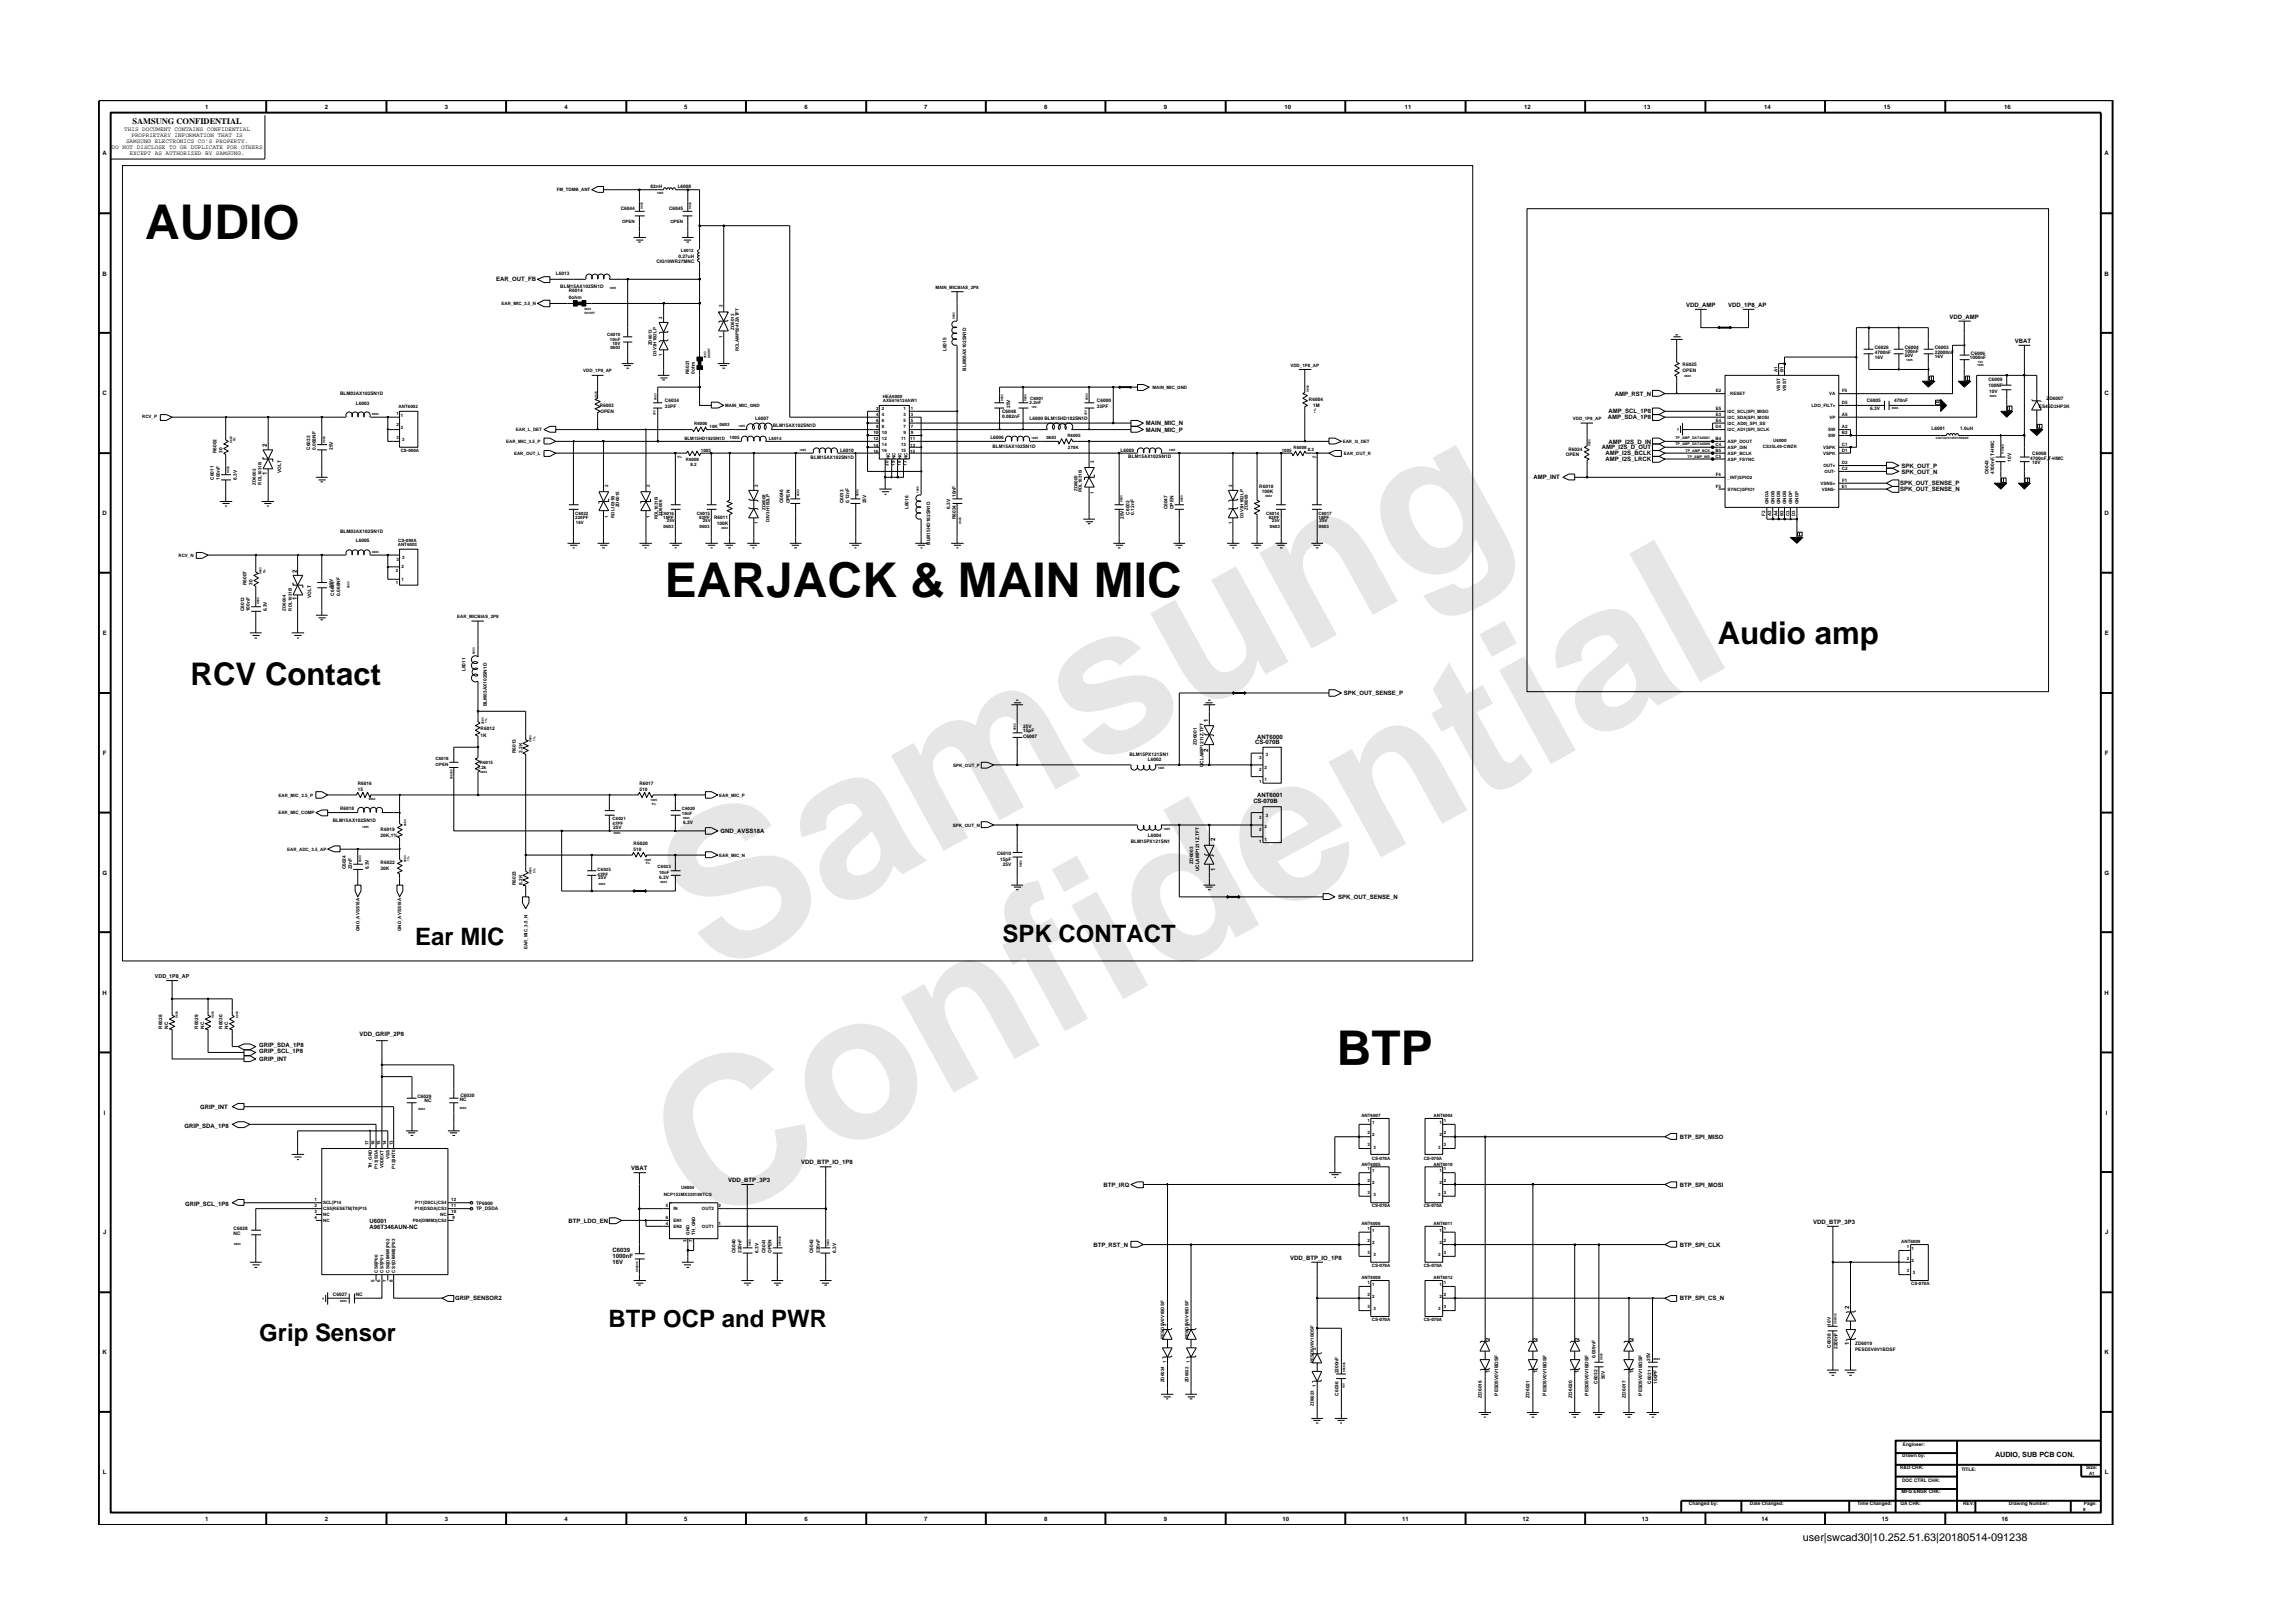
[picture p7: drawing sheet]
<svg xmlns="http://www.w3.org/2000/svg" width="297mm" height="210mm" viewBox="0 0 297 210" stroke-linecap="round" stroke-linejoin="round" font-family="sans-serif">
<defs><g id="words">
<g font-size="26.5" fill="#e6e6e6">
<text x="92.4" y="126.7" transform="rotate(-29 92.4 126.7)">Samsung</text>
<text x="91.1" y="159.4" transform="rotate(-29 91.1 159.4)">Confidential</text>
</g>
<g font-size="6.2">
<text x="18.8" y="30.9">AUDIO</text>
<text x="86.1" y="77.3">EARJACK &amp; MAIN MIC</text>
<text x="173.2" y="138">BTP</text>
</g>
<g font-size="4">
<text x="222.5" y="83.5">Audio amp</text>
<text x="24.7" y="88.7">RCV Contact</text>
</g>
<g font-size="3.1">
<text x="53.8" y="122.4">Ear MIC</text>
<text x="129.9" y="122">SPK CONTACT</text>
<text x="33.6" y="173.7">Grip Sensor</text>
<text x="78.8" y="171.8">BTP OCP and PWR</text>
</g>
<text font-size="1.4" x="233.5" y="199.7">user|swcad30|10.252.51.63|20180514-091238</text>
<text font-size="1.1" x="17.2" y="16.1">SAMSUNG CONFIDENTIAL</text>
<text font-size=".9" x="258.4" y="188.8">AUDIO, SUB PCB CON.</text>
<g font-size=".8">
<text x="16.1" y="17">THIS DOCUMENT CONTAINS CONFIDENTIAL</text>
<text x="17" y="17.8">PROPRIETARY INFORMATION THAT IS</text>
<text x="26.6" y="14.1">1</text>
<text x="42.1" y="14.1">2</text>
<text x="57.6" y="14.1">3</text>
<text x="73.1" y="14.1">4</text>
<text x="88.6" y="14.1">5</text>
<text x="104.2" y="14.1">6</text>
<text x="119.7" y="14.1">7</text>
<text x="135.3" y="14.1">8</text>
<text x="150.8" y="14.1">9</text>
<text x="166.4" y="14.1">10</text>
<text x="182" y="14.1">11</text>
<text x="197.5" y="14.1">12</text>
<text x="213" y="14.1">13</text>
<text x="228.5" y="14.1">14</text>
<text x="244" y="14.1">15</text>
<text x="259.6" y="14.1">16</text>
<text x="13.3" y="20.1">A</text>
<text x="14.5" y="19.3">DO NOT DISCLOSE TO OR DUPLICATE FOR OTHERS</text>
<text x="16.3" y="18.5">SAMSUNG ELECTRONICS CO’S PROPERTY.</text>
<text x="16.8" y="20.1">EXCEPT AS AUTHORIZED BY SAMSUNG.</text>
<text x="272.6" y="20.1">A</text>
<text x="13.3" y="35.7">B</text>
<text x="272.6" y="35.7">B</text>
<text x="64.3" y="36.5">EAR_OUT_FB</text>
<text x="218.4" y="39.8">VDD_AMP</text>
<text x="223.9" y="39.8">VDD_1P8_AP</text>
<text x="252.6" y="41.4">VDD_AMP</text>
<text x="261" y="44.4">VBAT</text>
<text x="13.3" y="51.2">C</text>
<text x="208.4" y="53.6">AMP_SCL_1P8</text>
<text x="209.2" y="51.3">AMP_RST_N</text>
<text x="272.6" y="51.2">C</text>
<text x="34.6" y="57.9" transform="rotate(-90 34.6 57.9)">2</text>
<text x="148.4" y="55.9">MAIN_MIC_P</text>
<text x="148.4" y="55.1">MAIN_MIC_N</text>
<text x="207.5" y="58.2">AMP_I2S_D_OUT</text>
<text x="208" y="59.7">AMP_I2S_LRCK</text>
<text x="208" y="59">AMP_I2S_BCLK</text>
<text x="208.3" y="54.3">AMP_SDA_1P8</text>
<text x="208.4" y="57.5">AMP_I2S_D_IN</text>
<text x="34.6" y="61.5" transform="rotate(-90 34.6 61.5)">1</text>
<text x="198.6" y="62.1">AMP_INT</text>
<text x="246.2" y="63.6">SPK_OUT_SENSE_N</text>
<text x="246.2" y="62.9">SPK_OUT_SENSE_P</text>
<text x="246.3" y="60.6">SPK_OUT_P</text>
<text x="246.3" y="61.4">SPK_OUT_N</text>
<text x="13.3" y="66.7">D</text>
<text x="272.6" y="66.7">D</text>
<text x="38.5" y="77.8" transform="rotate(-90 38.5 77.8)">1</text>
<text x="38.5" y="74.3" transform="rotate(-90 38.5 74.3)">2</text>
<text x="13.3" y="82.3">E</text>
<text x="272.6" y="82.3">E</text>
<text x="156.5" y="93.5" transform="rotate(-90 156.5 93.5)">1</text>
<text x="162.8" y="95.7">ANT6000</text>
<text x="174.1" y="90.1">SPK_OUT_SENSE_P</text>
<text x="13.3" y="97.8">F</text>
<text x="156.5" y="97.4" transform="rotate(-90 156.5 97.4)">2</text>
<text x="162.6" y="96.4">CS-070B</text>
<text x="272.7" y="97.8">F</text>
<text x="93.3" y="107.9">GND_AVSS18A</text>
<text x="162.4" y="104">CS-070B</text>
<text x="162.8" y="103.3">ANT6001</text>
<text x="13.3" y="113.3">G</text>
<text x="157.4" y="112.9" transform="rotate(-90 157.4 112.9)">1</text>
<text x="157.4" y="109" transform="rotate(-90 157.4 109)">2</text>
<text x="272.6" y="113.3">G</text>
<text x="173.3" y="116.5">SPK_OUT_SENSE_N</text>
<text x="13.3" y="128.8">H</text>
<text x="272.6" y="128.8">H</text>
<text x="33.6" y="136.5">GRIP_SCL_1P8</text>
<text x="33.6" y="135.7">GRIP_SDA_1P8</text>
<text x="33.6" y="137.5">GRIP_INT</text>
<text x="46.6" y="134.2">VDD_GRIP_2P8</text>
<text x="25.9" y="143.7">GRIP_INT</text>
<text x="13.5" y="144.4">I</text>
<text x="23.9" y="146.2">GRIP_SDA_1P8</text>
<text x="217.6" y="147.5">BTP_SPI_MISO</text>
<text x="272.8" y="144.4">I</text>
<text x="81.8" y="151.6">VBAT</text>
<text x="94.3" y="153.1">VDD_BTP_3P3</text>
<text x="103.8" y="150.8">VDD_BTP_IO_1P8</text>
<text x="143" y="153.7">BTP_IRQ</text>
<text x="217.6" y="153.7">BTP_SPI_MOSI</text>
<text x="13.4" y="159.9">J</text>
<text x="24" y="156.3">GRIP_SCL_1P8</text>
<text x="47.9" y="159.2">A96T346AUN-NC</text>
<text x="47.9" y="158.4">U6001</text>
<text x="73.6" y="158.4">BTP_LDO_EN</text>
<text x="141.6" y="161.5">BTP_RST_N</text>
<text x="217.6" y="161.5">BTP_SPI_CLK</text>
<text x="234.9" y="158.6">VDD_BTP_3P3</text>
<text x="272.7" y="159.9">J</text>
<text x="79.4" y="162.2">C6039</text>
<text x="79.4" y="162.9">1000nF</text>
<text x="79.4" y="163.8">16V</text>
<text x="167.1" y="163.2">VDD_BTP_IO_1P8</text>
<text x="59" y="168.5">GRIP_SENSOR2</text>
<text x="193" y="173.7" transform="rotate(-90 193 173.7)">2</text>
<text x="199.2" y="173.7" transform="rotate(-90 199.2 173.7)">2</text>
<text x="204.6" y="173.7" transform="rotate(-90 204.6 173.7)">2</text>
<text x="211.6" y="173.7" transform="rotate(-90 211.6 173.7)">2</text>
<text x="217.6" y="168.5">BTP_SPI_CS_N</text>
<text x="239.6" y="169.5" transform="rotate(-90 239.6 169.5)">2</text>
<text x="13.3" y="175.4">K</text>
<text x="193" y="177.9" transform="rotate(-90 193 177.9)">1</text>
<text x="199.2" y="177.9" transform="rotate(-90 199.2 177.9)">1</text>
<text x="204.6" y="177.9" transform="rotate(-90 204.6 177.9)">1</text>
<text x="211.6" y="177.9" transform="rotate(-90 211.6 177.9)">1</text>
<text x="239.6" y="174.3" transform="rotate(-90 239.6 174.3)">1</text>
<text x="272.6" y="175.4">K</text>
<text x="13.3" y="191">L</text>
<text x="272.7" y="191">L</text>
<text x="26.6" y="197">1</text>
<text x="42.1" y="197">2</text>
<text x="57.6" y="197">3</text>
<text x="73.1" y="197">4</text>
<text x="88.6" y="197">5</text>
<text x="104.2" y="197">6</text>
<text x="119.7" y="197">7</text>
<text x="135.3" y="197">8</text>
<text x="150.8" y="197">9</text>
<text x="166.1" y="197">10</text>
<text x="181.6" y="197">11</text>
<text x="197.2" y="197">12</text>
<text x="212.7" y="197">13</text>
<text x="228.2" y="197">14</text>
<text x="243.8" y="197">15</text>
<text x="259.3" y="197">16</text>
</g>
<text font-size=".7" x="20.1" y="126.7">VDD_1P8_AP</text>
<g font-size=".6">
<text x="72.1" y="24.8">FM_TDMB_ANT</text>
<text x="80.4" y="27.2">C6044</text>
<text x="80.6" y="28.9">OPEN</text>
<text x="84.3" y="24.4">82nH</text>
<text x="86.7" y="27.2">C6045</text>
<text x="86.9" y="28.9">OPEN</text>
<text x="87.8" y="24.4">L6008</text>
<text x="72" y="35.6">L6013</text>
<text x="85" y="34.1">CIG10WR27MNC</text>
<text x="87.9" y="33.5">0.27uH</text>
<text x="88.2" y="32.7">L6012</text>
<text x="65" y="39.5">EAR_MIC_3.5_N</text>
<text x="72.6" y="37.3">BLM15AX102SN1D</text>
<text x="73.7" y="37.9">R6014</text>
<text x="73.7" y="38.7">0ohm</text>
<text x="85.8" y="41.3" transform="rotate(-90 85.8 41.3)">2</text>
<text x="93.6" y="39.8" transform="rotate(-90 93.6 39.8)">2</text>
<text x="121.2" y="37.4">MAIN_MICBIAS_2P8</text>
<text x="78.7" y="43.5">C6019</text>
<text x="79" y="44.1">10nF</text>
<text x="79.1" y="45.2">0603</text>
<text x="79.3" y="44.7">10V</text>
<text x="84.4" y="44.7" transform="rotate(-90 84.4 44.7)">ZD6013</text>
<text x="85" y="46.1" transform="rotate(-90 85 46.1)">D3V3H1B2LP</text>
<text x="85.8" y="46.2" transform="rotate(-90 85.8 46.2)">1</text>
<text x="93.6" y="43.8" transform="rotate(-90 93.6 43.8)">1</text>
<text x="95.1" y="42.7" transform="rotate(-90 95.1 42.7)">ZD6012</text>
<text x="95.7" y="45.5" transform="rotate(-90 95.7 45.5)">RCLAMP5041ZATFT</text>
<text x="122.6" y="45.5" transform="rotate(-90 122.6 45.5)">L6015</text>
<text x="167.2" y="47.5">VDD_1P8_AP</text>
<text x="218" y="47.4">R6025</text>
<text x="242.9" y="45.2">C6026</text>
<text x="242.9" y="45.9">4700nF</text>
<text x="242.9" y="46.5">16V</text>
<text x="246.7" y="45.2">C6004</text>
<text x="246.7" y="45.7">100nF</text>
<text x="246.7" y="46.3">50V</text>
<text x="250.6" y="46.4">16V</text>
<text x="250.6" y="45.2">C6003</text>
<text x="250.6" y="45.9">22000nF</text>
<text x="255.2" y="46.5">1000nF</text>
<text x="255.3" y="46">C6006</text>
<text x="44.1" y="51.2">BLM03AX102SN1D</text>
<text x="46.1" y="52.4">L6003</text>
<text x="51.4" y="53.7">1</text>
<text x="51.6" y="52.9">ANT6002</text>
<text x="75.6" y="48.2">VDD_1P8_AP</text>
<text x="77.7" y="52.7">R6003</text>
<text x="77.8" y="53.5">OPEN</text>
<text x="86.1" y="52.1">C6034</text>
<text x="86.1" y="52.9">33PF</text>
<text x="89.3" y="48.5" transform="rotate(-90 89.3 48.5)">R6021</text>
<text x="90" y="48.5" transform="rotate(-90 90 48.5)">0ohm</text>
<text x="93.9" y="52.7">MAIN_MIC_GND</text>
<text x="113.5" y="53.1">2</text>
<text x="113.5" y="53.9">4</text>
<text x="114.2" y="53.1">2</text>
<text x="114.2" y="53.9">4</text>
<text x="114.3" y="51.5">HEA6000</text>
<text x="114.4" y="52.1">AXE616124AW1</text>
<text x="117.1" y="53.1">1</text>
<text x="117.1" y="53.9">3</text>
<text x="118" y="53.1">1</text>
<text x="118" y="53.9">3</text>
<text x="125.1" y="48" transform="rotate(-90 125.1 48)">BLM03AX102SN1D</text>
<text x="129.8" y="53.5">C6048</text>
<text x="130.8" y="52.9" transform="rotate(-90 130.8 52.9)">25V</text>
<text x="133.4" y="52.4">2.2nF</text>
<text x="133.5" y="51.8">C6001</text>
<text x="142.1" y="52.9">33PF</text>
<text x="142.1" y="52.1">C6000</text>
<text x="149.3" y="50.4">MAIN_MIC_GND</text>
<text x="169.6" y="51.9">R6004</text>
<text x="170.1" y="52.7">1M</text>
<text x="218" y="48.2">OPEN</text>
<text x="222.3" y="50.8">E2</text>
<text x="222.3" y="53.9">E3</text>
<text x="222.3" y="53.1">E5</text>
<text x="223.8" y="51.2">_RESET</text>
<text x="223.8" y="53.5">I2C_SCL|SPI_MISO</text>
<text x="230.3" y="48.2" transform="rotate(-90 230.3 48.2)">A1</text>
<text x="230.6" y="50.6" transform="rotate(-90 230.6 50.6)">VBST</text>
<text x="231" y="48.2" transform="rotate(-90 231 48.2)">B1</text>
<text x="231.4" y="50.6" transform="rotate(-90 231.4 50.6)">VBST</text>
<text x="234.7" y="52.7">LDO_FILT+</text>
<text x="237" y="51.2">VA</text>
<text x="238.6" y="53.9">A5</text>
<text x="238.6" y="52.3">D5</text>
<text x="238.6" y="50.8">F5</text>
<text x="241.8" y="52.1">C6005</text>
<text x="242.3" y="53.1">6.3V</text>
<text x="245.4" y="52.1">470nF</text>
<text x="257.6" y="49.4">C6009</text>
<text x="257.6" y="50.2">100NF</text>
<text x="257.7" y="50.9">10V</text>
<text x="264.1" y="52.8">ES45D3HP3K</text>
<text x="265.1" y="51.8">ZD6007</text>
<text x="18.4" y="54.1">RCV_P</text>
<text x="28.1" y="58.7" transform="rotate(-90 28.1 58.7)">R6002</text>
<text x="28.8" y="58.7" transform="rotate(-90 28.8 58.7)">30</text>
<text x="40.2" y="58.3" transform="rotate(-90 40.2 58.3)">C6033</text>
<text x="40.9" y="58.3" transform="rotate(-90 40.9 58.3)">0.068NF</text>
<text x="43.1" y="58.3" transform="rotate(-90 43.1 58.3)">25V</text>
<text x="51.4" y="55.2">2</text>
<text x="51.4" y="56.8">3</text>
<text x="51.9" y="58.5">CS-090A</text>
<text x="51.9" y="54">1</text>
<text x="51.9" y="55.6">2</text>
<text x="52.1" y="57.1">3</text>
<text x="65.6" y="57.4">EAR_MIC_3.5_P</text>
<text x="66.6" y="58.9">EAR_OUT_L</text>
<text x="66.8" y="55.9">EAR_L_DET</text>
<text x="88.7" y="57">BLM15HD182SN1D</text>
<text x="88.8" y="59.7">R6009</text>
<text x="89.9" y="55">R6006</text>
<text x="90.8" y="58.5">1005</text>
<text x="91.9" y="55.4">10K</text>
<text x="93.2" y="55.2">0603</text>
<text x="94.5" y="56.8">1005</text>
<text x="97.8" y="54.4">L6007</text>
<text x="99.6" y="57">L6014</text>
<text x="100.1" y="55.3">BLM15AX102SN1D</text>
<text x="105" y="59.5">BLM15AX102SN1D</text>
<text x="108.8" y="58.6">L6010</text>
<text x="113.1" y="56.2">10</text>
<text x="113.1" y="57">12</text>
<text x="113.1" y="57.9">14</text>
<text x="113.1" y="58.7">16</text>
<text x="113.5" y="54.7">6</text>
<text x="113.5" y="55.5">8</text>
<text x="114.2" y="56.2">10</text>
<text x="114.2" y="57.8">14</text>
<text x="114.2" y="58.5">16</text>
<text x="114.2" y="57">12</text>
<text x="114.2" y="54.7">6</text>
<text x="114.2" y="55.5">8</text>
<text x="115.3" y="59.5" transform="rotate(-90 115.3 59.5)">NC</text>
<text x="116" y="59.5" transform="rotate(-90 116 59.5)">NC</text>
<text x="116.7" y="57">11</text>
<text x="116.7" y="57.8">13</text>
<text x="116.7" y="58.5">15</text>
<text x="116.8" y="59.5" transform="rotate(-90 116.8 59.5)">NC</text>
<text x="117.1" y="54.7">5</text>
<text x="117.1" y="55.5">7</text>
<text x="117.1" y="56.2">9</text>
<text x="117.5" y="59.5" transform="rotate(-90 117.5 59.5)">NC</text>
<text x="117.9" y="57">11</text>
<text x="117.9" y="57.9">13</text>
<text x="117.9" y="58.7">15</text>
<text x="118" y="54.7">5</text>
<text x="118" y="55.5">7</text>
<text x="118" y="56.2">9</text>
<text x="128.3" y="56.8">L6006</text>
<text x="128.5" y="58">BLM15AX102SN1D</text>
<text x="129.8" y="54.2">0.082nF</text>
<text x="133.4" y="54.4">L6000 BLM15HD182SN1D</text>
<text x="135.6" y="56.8">0603</text>
<text x="138.3" y="56.6">R6005</text>
<text x="138.3" y="58.1">270K</text>
<text x="141.7" y="60" transform="rotate(-90 141.7 60)">2</text>
<text x="145.1" y="58.6">L6009</text>
<text x="146.2" y="59.4">BLM15AX102SN1D</text>
<text x="166" y="58.5">1005</text>
<text x="167.6" y="58.1">R6008</text>
<text x="169.4" y="58.4">8.2</text>
<text x="173.9" y="57.4">EAR_G_DET</text>
<text x="174.1" y="58.9">EAR_OUT_R</text>
<text x="202.8" y="59.1">OPEN</text>
<text x="203.2" y="58.4">R6024</text>
<text x="203.7" y="54.4">VDD_1P8_AP</text>
<text x="222.2" y="57.7">C4</text>
<text x="222.2" y="59.3">C5</text>
<text x="222.2" y="55.4">D4</text>
<text x="222.2" y="57">B4</text>
<text x="222.2" y="58.6">B5</text>
<text x="222.3" y="54.7">E4</text>
<text x="223.8" y="58.2">ASP_DIN</text>
<text x="223.8" y="59.7">ASP_FSYNC</text>
<text x="223.8" y="55.9">I2C_AD1|SPI_SCLK</text>
<text x="223.8" y="57.4">ASP_DOUT</text>
<text x="223.8" y="58.9">ASP_BCLK</text>
<text x="223.8" y="54.3">I2C_SDA|SPI_MOSI</text>
<text x="223.8" y="55">I2C_AD0|_SPI_SS</text>
<text x="228.4" y="58">CS35L40-CWZR</text>
<text x="229.7" y="57.2">U6000</text>
<text x="236.2" y="58.9">VSPK</text>
<text x="236.2" y="58.2">VSPK</text>
<text x="236.8" y="56.6">SW</text>
<text x="236.8" y="55.9">SW</text>
<text x="237" y="54.3">VP</text>
<text x="238.6" y="56.2">B2</text>
<text x="238.6" y="55.4">A2</text>
<text x="238.6" y="58.6">D1</text>
<text x="238.6" y="57.7">C1</text>
<text x="250.2" y="55.7">L6001</text>
<text x="253.9" y="55.7">1.0uH</text>
<text x="260.5" y="59.8" transform="rotate(-90 260.5 59.8)">10V</text>
<text x="263" y="59.6">4700nF,T-HMC</text>
<text x="263.3" y="59">C6008</text>
<text x="27.7" y="62.2" transform="rotate(-90 27.7 62.2)">C6011</text>
<text x="28.5" y="62.2" transform="rotate(-90 28.5 62.2)">100nF</text>
<text x="30.7" y="62.2" transform="rotate(-90 30.7 62.2)">6.3V</text>
<text x="33.1" y="62.8" transform="rotate(-90 33.1 62.8)">ZD6002</text>
<text x="33.9" y="62.8" transform="rotate(-90 33.9 62.8)">RDL1031B</text>
<text x="36.4" y="61.2" transform="rotate(-90 36.4 61.2)">VOLT</text>
<text x="78.8" y="63.1" transform="rotate(-90 78.8 63.1)">2</text>
<text x="80.2" y="65.7" transform="rotate(-90 80.2 65.7)">ZD6015</text>
<text x="84.2" y="63.1" transform="rotate(-90 84.2 63.1)">2</text>
<text x="89.4" y="60.3">8.2</text>
<text x="98.2" y="63.1" transform="rotate(-90 98.2 63.1)">2</text>
<text x="101.5" y="65.2" transform="rotate(-90 101.5 65.2)">C6046</text>
<text x="102.3" y="65.2" transform="rotate(-90 102.3 65.2)">OPEN</text>
<text x="109.2" y="65.2" transform="rotate(-90 109.2 65.2)">C6013</text>
<text x="110" y="65.2" transform="rotate(-90 110 65.2)">0.12nF</text>
<text x="112.2" y="65.2" transform="rotate(-90 112.2 65.2)">25V</text>
<text x="115.1" y="60.3" transform="rotate(-90 115.1 60.3)">20</text>
<text x="115.9" y="60.3" transform="rotate(-90 115.9 60.3)">19</text>
<text x="116.7" y="60.3" transform="rotate(-90 116.7 60.3)">18</text>
<text x="117.5" y="60.3" transform="rotate(-90 117.5 60.3)">17</text>
<text x="117.7" y="66" transform="rotate(-90 117.7 66)">L6016</text>
<text x="123.1" y="65.9" transform="rotate(-90 123.1 65.9)">6.3V</text>
<text x="123.8" y="64.4" transform="rotate(-90 123.8 64.4)">10nF</text>
<text x="139.6" y="63.6" transform="rotate(-90 139.6 63.6)">ZD6005</text>
<text x="140.2" y="63.8" transform="rotate(-90 140.2 63.8)">RDL1031B</text>
<text x="141.7" y="64" transform="rotate(-90 141.7 64)">1</text>
<text x="151.2" y="66" transform="rotate(-90 151.2 66)">C6047</text>
<text x="152" y="66" transform="rotate(-90 152 66)">OPEN</text>
<text x="159.6" y="63.1" transform="rotate(-90 159.6 63.1)">2</text>
<text x="163.1" y="63.2">R6010</text>
<text x="163.5" y="63.8">100K</text>
<text x="222.3" y="63.2">F3</text>
<text x="222.3" y="61.6">F4</text>
<text x="223.8" y="63.6">SYNC|GPIO1</text>
<text x="223.8" y="62">_INT|GPIO2</text>
<text x="229.1" y="65.3" transform="rotate(-90 229.1 65.3)">GNDA</text>
<text x="229.9" y="65.3" transform="rotate(-90 229.9 65.3)">GNDB</text>
<text x="230.6" y="65.3" transform="rotate(-90 230.6 65.3)">GNDB</text>
<text x="231.4" y="65.3" transform="rotate(-90 231.4 65.3)">GNDB</text>
<text x="232.1" y="65.3" transform="rotate(-90 232.1 65.3)">GNDP</text>
<text x="233" y="65.3" transform="rotate(-90 233 65.3)">GNDP</text>
<text x="235.8" y="62.8">VSNS+</text>
<text x="236" y="63.6">VSNS-</text>
<text x="236.2" y="60.5">OUT+</text>
<text x="236.3" y="61.3">OUT-</text>
<text x="238.6" y="60.9">C2</text>
<text x="238.6" y="60.1">D2</text>
<text x="238.6" y="63.2">E1</text>
<text x="238.6" y="62.4">F1</text>
<text x="257.6" y="61.4" transform="rotate(-90 257.6 61.4)">C6043</text>
<text x="258.3" y="61.4" transform="rotate(-90 258.3 61.4)">4700nF,T-HMC</text>
<text x="263.3" y="60.2">10V</text>
<text x="44.1" y="69">BLM03AX102SN1D</text>
<text x="46.1" y="70.3">L6005</text>
<text x="51.5" y="70.8">ANT6003</text>
<text x="51.6" y="70.2">CS-090A</text>
<text x="74.5" y="67.3">220PF</text>
<text x="74.5" y="66.7">C6022</text>
<text x="74.6" y="67.8">16V</text>
<text x="78.8" y="67.1" transform="rotate(-90 78.8 67.1)">1</text>
<text x="79.6" y="67.1" transform="rotate(-90 79.6 67.1)">RDL1031B</text>
<text x="84.2" y="67.1" transform="rotate(-90 84.2 67.1)">1</text>
<text x="85.2" y="67.3" transform="rotate(-90 85.2 67.3)">RDL1031B</text>
<text x="85.6" y="66.7">C6016</text>
<text x="85.8" y="66.8" transform="rotate(-90 85.8 66.8)">ZD6006</text>
<text x="85.9" y="67.3">18PF</text>
<text x="86" y="68.4">0603</text>
<text x="86.4" y="67.7">25V</text>
<text x="90.3" y="66.7">C6015</text>
<text x="90.6" y="67.3">82PF</text>
<text x="90.6" y="68.4">0603</text>
<text x="91" y="67.7">25V</text>
<text x="92.5" y="67.3">R6011</text>
<text x="92.9" y="68">100K</text>
<text x="98.2" y="67.8" transform="rotate(-90 98.2 67.8)">1</text>
<text x="99.2" y="66.1" transform="rotate(-90 99.2 66.1)">ZD6008</text>
<text x="99.7" y="67.7" transform="rotate(-90 99.7 67.7)">D3V3H1B2LP</text>
<text x="120.5" y="70.6" transform="rotate(-90 120.5 70.6)">BLM15HD182SN1D</text>
<text x="123.8" y="67.3" transform="rotate(-90 123.8 67.3)">R6034</text>
<text x="145.6" y="67.3" transform="rotate(-90 145.6 67.3)">25V</text>
<text x="146.3" y="66.7" transform="rotate(-90 146.3 66.7)">C6002</text>
<text x="146.9" y="66.7" transform="rotate(-90 146.9 66.7)">0.12nF</text>
<text x="159.6" y="67.8" transform="rotate(-90 159.6 67.8)">1</text>
<text x="161.1" y="67.1" transform="rotate(-90 161.1 67.1)">D3V3H1B2LP</text>
<text x="161.7" y="66.1" transform="rotate(-90 161.7 66.1)">ZD6009</text>
<text x="164" y="66.7">C6014</text>
<text x="164.4" y="67.3">82PF</text>
<text x="164.5" y="68.4">0603</text>
<text x="164.8" y="67.7">25V</text>
<text x="170.8" y="66.7">C6017</text>
<text x="170.8" y="67.3">18PF</text>
<text x="170.9" y="68.4">0603</text>
<text x="171" y="67.7">25V</text>
<text x="228.7" y="66.8" transform="rotate(-90 228.7 66.8)">F2</text>
<text x="229.4" y="66.9" transform="rotate(-90 229.4 66.9)">A3</text>
<text x="230.3" y="66.9" transform="rotate(-90 230.3 66.9)">A4</text>
<text x="231" y="66.9" transform="rotate(-90 231 66.9)">B3</text>
<text x="231.8" y="66.9" transform="rotate(-90 231.8 66.9)">C3</text>
<text x="232.6" y="66.9" transform="rotate(-90 232.6 66.9)">D3</text>
<text x="23.1" y="72.1">RCV_N</text>
<text x="31.9" y="75.8" transform="rotate(-90 31.9 75.8)">R6007</text>
<text x="32.7" y="75.8" transform="rotate(-90 32.7 75.8)">30</text>
<text x="40.3" y="77.5" transform="rotate(-90 40.3 77.5)">VOLT</text>
<text x="43.1" y="76.1" transform="rotate(-90 43.1 76.1)">25V</text>
<text x="43.3" y="77.2" transform="rotate(-90 43.3 77.2)">C6035</text>
<text x="44.1" y="77.2" transform="rotate(-90 44.1 77.2)">0.068NF</text>
<text x="51.3" y="75.6">1</text>
<text x="51.3" y="74.1">2</text>
<text x="51.4" y="72.7">3</text>
<text x="52" y="75.3">1</text>
<text x="52" y="73.6">2</text>
<text x="52.1" y="72.4">3</text>
<text x="31.6" y="79.2" transform="rotate(-90 31.6 79.2)">C6012</text>
<text x="32.4" y="79.2" transform="rotate(-90 32.4 79.2)">100nF</text>
<text x="34.6" y="79.2" transform="rotate(-90 34.6 79.2)">6.3V</text>
<text x="37" y="79.1" transform="rotate(-90 37 79.1)">ZD6004</text>
<text x="37.8" y="79.1" transform="rotate(-90 37.8 79.1)">RDL1031B</text>
<text x="59.2" y="80.1">EAR_MICBIAS_2P8</text>
<text x="60.3" y="87" transform="rotate(-90 60.3 87)">L6011</text>
<text x="62.3" y="95.4">1K</text>
<text x="62.3" y="94.6">R6012</text>
<text x="63.1" y="91.5" transform="rotate(-90 63.1 91.5)">BLM03AX102SN1D</text>
<text x="132.5" y="94.9">15pF</text>
<text x="132.5" y="94.3">25V</text>
<text x="132.5" y="95.6">C6007</text>
<text x="46.3" y="101.7">R6016</text>
<text x="56.4" y="98.5">C6018</text>
<text x="56.4" y="99.3">OPEN</text>
<text x="61.9" y="99.7">1.2k</text>
<text x="62.2" y="98.9">R6015</text>
<text x="66.8" y="97.6" transform="rotate(-90 66.8 97.6)">R6013</text>
<text x="67.7" y="97.6" transform="rotate(-90 67.7 97.6)">2.2K</text>
<text x="82.8" y="101.7">R6017</text>
<text x="123.5" y="99.3">SPK_OUT_P</text>
<text x="146.3" y="98">BLM15PX121SN1</text>
<text x="148.7" y="98.6">L6002</text>
<text x="155.1" y="96.5" transform="rotate(-90 155.1 96.5)">ZD6001</text>
<text x="155.9" y="99.4" transform="rotate(-90 155.9 99.4)">UCLAMP1211Z.TFT</text>
<text x="163.1" y="101.5">1</text>
<text x="163.1" y="99.9">2</text>
<text x="163.1" y="98.3">3</text>
<text x="163.8" y="101.1">1</text>
<text x="163.8" y="99.6">2</text>
<text x="164" y="98">3</text>
<text x="36.1" y="105.5">EAR_MIC_COMP</text>
<text x="36.1" y="103.2">EAR_MIC_3.5_P</text>
<text x="43.1" y="106.5">BLM15AX102SN1D</text>
<text x="44.1" y="104.9">R6018</text>
<text x="46.3" y="102.5">15</text>
<text x="49.3" y="107.6">R6019</text>
<text x="79.4" y="106.9">47PF</text>
<text x="79.4" y="106.3">C6021</text>
<text x="79.4" y="107.3">25V</text>
<text x="82.8" y="102.5">510</text>
<text x="88.3" y="104.9">C6020</text>
<text x="88.3" y="105.5">10nF</text>
<text x="88.5" y="106.7">6.3V</text>
<text x="93.2" y="103.2">EAR_MIC_P</text>
<text x="123.4" y="107.1">SPK_OUT_N</text>
<text x="163.1" y="107.6">2</text>
<text x="163.1" y="106.1">3</text>
<text x="163.8" y="107.3">2</text>
<text x="164" y="105.8">3</text>
<text x="37.2" y="110.2">EAR_ADC_3.5_AP</text>
<text x="44.8" y="112.6" transform="rotate(-90 44.8 112.6)">C6024</text>
<text x="45.6" y="112.6" transform="rotate(-90 45.6 112.6)">22nF</text>
<text x="47.8" y="112.6" transform="rotate(-90 47.8 112.6)">6.3V</text>
<text x="49.3" y="112.7">30K</text>
<text x="49.3" y="108.4">20K,1%</text>
<text x="49.3" y="111.9">R6022</text>
<text x="77.4" y="113.5">47PF</text>
<text x="77.4" y="112.9">C6025</text>
<text x="77.5" y="113.9">25V</text>
<text x="82.1" y="109.5">R6020</text>
<text x="82.1" y="110.3">510</text>
<text x="85.2" y="112.5">C6023</text>
<text x="85.4" y="113.2">10nF</text>
<text x="85.4" y="113.9">6.3V</text>
<text x="93.2" y="111">EAR_MIC_N</text>
<text x="129.2" y="110.8">C6010</text>
<text x="129.6" y="111.5">15pF</text>
<text x="129.9" y="112.1">25V</text>
<text x="146.5" y="109.2">BLM15PX121SN1</text>
<text x="148.7" y="108.5">L6004</text>
<text x="154.6" y="111.9" transform="rotate(-90 154.6 111.9)">ZD6003</text>
<text x="155.3" y="112.9" transform="rotate(-90 155.3 112.9)">UCLAMP1211Z.TFT</text>
<text x="163.1" y="109.2">1</text>
<text x="163.8" y="108.9">1</text>
<text x="66.8" y="114.7" transform="rotate(-90 66.8 114.7)">R6023</text>
<text x="67.7" y="114.7" transform="rotate(-90 67.7 114.7)">8.2K</text>
<text x="46.6" y="120.6" transform="rotate(-90 46.6 120.6)">GND_AVSS18A</text>
<text x="52" y="120.6" transform="rotate(-90 52 120.6)">GND_AVSS18A</text>
<text x="68.3" y="123" transform="rotate(-90 68.3 123)">EAR_MIC_3.5_N</text>
<text x="21" y="133.3" transform="rotate(-90 21 133.3)">R6028</text>
<text x="21.8" y="133.3" transform="rotate(-90 21.8 133.3)">NC</text>
<text x="25.7" y="133.3" transform="rotate(-90 25.7 133.3)">R6029</text>
<text x="26.4" y="133.3" transform="rotate(-90 26.4 133.3)">NC</text>
<text x="28.8" y="133.3" transform="rotate(-90 28.8 133.3)">R6030</text>
<text x="29.6" y="133.3" transform="rotate(-90 29.6 133.3)">NC</text>
<text x="54.1" y="142.2">C6029</text>
<text x="55" y="142.8">NC</text>
<text x="59.5" y="142.6">NC</text>
<text x="59.6" y="142.1">C6030</text>
<text x="47.7" y="148.3" transform="rotate(-90 47.7 148.3)">17</text>
<text x="48.5" y="148.3" transform="rotate(-90 48.5 148.3)">16</text>
<text x="49.3" y="148.3" transform="rotate(-90 49.3 148.3)">15</text>
<text x="50" y="148.3" transform="rotate(-90 50 148.3)">14</text>
<text x="50.9" y="148.3" transform="rotate(-90 50.9 148.3)">13</text>
<text x="176.4" y="144.7">ANT6007</text>
<text x="177.2" y="145.3">1</text>
<text x="177.2" y="146.9">2</text>
<text x="177.2" y="148.5">3</text>
<text x="177.8" y="145.7">1</text>
<text x="177.8" y="147.2">2</text>
<text x="177.9" y="148.8">3</text>
<text x="185.7" y="144.7">ANT6004</text>
<text x="186.3" y="148.8">3</text>
<text x="186.5" y="145.7">1</text>
<text x="186.5" y="147.2">2</text>
<text x="187.1" y="148.5">3</text>
<text x="187.1" y="145.3">1</text>
<text x="187.1" y="146.9">2</text>
<text x="40.8" y="155.6">1</text>
<text x="48.2" y="151.4" transform="rotate(-90 48.2 151.4)">TH_GND</text>
<text x="48.9" y="151.4" transform="rotate(-90 48.9 151.4)">P13|SDA</text>
<text x="49.7" y="151.3" transform="rotate(-90 49.7 151.3)">VDDEXT</text>
<text x="50.4" y="150.1" transform="rotate(-90 50.4 150.1)">VSS</text>
<text x="51.2" y="151.4" transform="rotate(-90 51.2 151.4)">P12|INT0</text>
<text x="58.5" y="155.6">12</text>
<text x="86" y="154.9">NCP153MX330180TCG</text>
<text x="88.2" y="154">U6004</text>
<text x="176.4" y="151">ANT6005</text>
<text x="177.2" y="153.1">2</text>
<text x="177.2" y="154.6">3</text>
<text x="177.2" y="151.6">1</text>
<text x="177.7" y="150.2">CS-070A</text>
<text x="177.8" y="153.4">2</text>
<text x="177.8" y="151.8">1</text>
<text x="177.9" y="155">3</text>
<text x="184.4" y="150.2">CS-070A</text>
<text x="185.7" y="151">ANT6010</text>
<text x="186.3" y="155">3</text>
<text x="186.5" y="151.8">1</text>
<text x="186.5" y="153.4">2</text>
<text x="187.1" y="151.6">1</text>
<text x="187.1" y="153.1">2</text>
<text x="187.1" y="154.6">3</text>
<text x="30.3" y="160">NC</text>
<text x="30.3" y="159.3">C6028</text>
<text x="40.8" y="156.4">2</text>
<text x="40.8" y="157.1">3</text>
<text x="40.8" y="158">4</text>
<text x="41.9" y="156">SCL|P14</text>
<text x="41.9" y="156.8">CS5|RESETB|T0|P15</text>
<text x="41.9" y="157.6">NC</text>
<text x="41.9" y="158.3">NC</text>
<text x="53.5" y="158.3">P04|DIMM3|CS2</text>
<text x="53.7" y="156.8">P10|DSDA|CS3</text>
<text x="53.8" y="156">P11|DSCL|CS4</text>
<text x="57" y="157.6">NC</text>
<text x="58.5" y="157.1">10</text>
<text x="58.5" y="156.4">11</text>
<text x="58.6" y="158">9</text>
<text x="61.7" y="156.8">TP_DSDA</text>
<text x="61.7" y="156">TP6000</text>
<text x="86.2" y="156.4">5</text>
<text x="86.2" y="157.9">6</text>
<text x="86.2" y="158.7">4</text>
<text x="87.2" y="156.8">IN</text>
<text x="87.2" y="158.3">EN1</text>
<text x="87.2" y="159.1">EN2</text>
<text x="88.9" y="160.9" transform="rotate(-90 88.9 160.9)">3</text>
<text x="89.3" y="160" transform="rotate(-90 89.3 160)">GND</text>
<text x="89.7" y="160.9" transform="rotate(-90 89.7 160.9)">7</text>
<text x="90.1" y="160" transform="rotate(-90 90.1 160)">TH_GND</text>
<text x="90.9" y="159.1">OUT1</text>
<text x="90.9" y="156.8">OUT2</text>
<text x="93.1" y="158.7">1</text>
<text x="93.1" y="156.4">2</text>
<text x="176.4" y="158.7">ANT6006</text>
<text x="177.2" y="159.3">1</text>
<text x="177.2" y="160.9">2</text>
<text x="177.7" y="156.4">CS-070A</text>
<text x="177.8" y="159.6">1</text>
<text x="177.8" y="161.2">2</text>
<text x="184.4" y="156.4">CS-070A</text>
<text x="185.7" y="158.7">ANT6011</text>
<text x="186.5" y="159.6">1</text>
<text x="186.5" y="161.2">2</text>
<text x="187.1" y="160.9">2</text>
<text x="187.1" y="159.3">1</text>
<text x="246.3" y="161.1">ANT6009</text>
<text x="247" y="161.7">1</text>
<text x="247.6" y="161.9">1</text>
<text x="43.1" y="167.9">C6027</text>
<text x="46.1" y="167.9">NC</text>
<text x="48.5" y="166.1" transform="rotate(-90 48.5 166.1)">5</text>
<text x="48.9" y="164.9" transform="rotate(-90 48.9 164.9)">CS6|P00</text>
<text x="49.3" y="166.1" transform="rotate(-90 49.3 166.1)">6</text>
<text x="49.7" y="164.9" transform="rotate(-90 49.7 164.9)">CS7|P01</text>
<text x="50" y="166.1" transform="rotate(-90 50 166.1)">7</text>
<text x="50.4" y="164.9" transform="rotate(-90 50.4 164.9)">CS0|DIMM1|P02</text>
<text x="50.9" y="166.1" transform="rotate(-90 50.9 166.1)">8</text>
<text x="51.2" y="164.9" transform="rotate(-90 51.2 164.9)">CS1|DIMM2|P03</text>
<text x="95.3" y="162.3" transform="rotate(-90 95.3 162.3)">C6040</text>
<text x="96" y="162.3" transform="rotate(-90 96 162.3)">220nF</text>
<text x="98.2" y="162.3" transform="rotate(-90 98.2 162.3)">6.3V</text>
<text x="99.2" y="162.3" transform="rotate(-90 99.2 162.3)">C6041</text>
<text x="99.9" y="162.3" transform="rotate(-90 99.9 162.3)">OPEN</text>
<text x="105.4" y="162.3" transform="rotate(-90 105.4 162.3)">C6042</text>
<text x="106.2" y="162.3" transform="rotate(-90 106.2 162.3)">220nF</text>
<text x="108.3" y="162.3" transform="rotate(-90 108.3 162.3)">6.3V</text>
<text x="176.4" y="165.7">ANT6008</text>
<text x="177.2" y="166.3">1</text>
<text x="177.2" y="167.8">2</text>
<text x="177.2" y="162.4">3</text>
<text x="177.7" y="164.2">CS-070A</text>
<text x="177.8" y="166.7">1</text>
<text x="177.9" y="162.8">3</text>
<text x="184.4" y="164.2">CS-070A</text>
<text x="185.7" y="165.7">ANT6012</text>
<text x="186.3" y="162.8">3</text>
<text x="186.5" y="166.7">1</text>
<text x="187.1" y="162.4">3</text>
<text x="187.1" y="166.3">1</text>
<text x="187.1" y="167.8">2</text>
<text x="247" y="163.2">2</text>
<text x="247" y="164.8">3</text>
<text x="247.6" y="166.5">CS-070A</text>
<text x="247.6" y="163.5">2</text>
<text x="247.8" y="165">3</text>
<text x="150.8" y="173.4" transform="rotate(-90 150.8 173.4)">PESD5V0V1BDSF</text>
<text x="151.1" y="171.8" transform="rotate(-90 151.1 171.8)">2</text>
<text x="154" y="173.4" transform="rotate(-90 154 173.4)">PESD5V0V1BDSF</text>
<text x="154.1" y="171.8" transform="rotate(-90 154.1 171.8)">2</text>
<text x="177.2" y="169.4">3</text>
<text x="177.7" y="171.1">CS-070A</text>
<text x="177.8" y="168.2">2</text>
<text x="177.9" y="169.7">3</text>
<text x="184.4" y="171.1">CS-070A</text>
<text x="186.3" y="169.7">3</text>
<text x="186.5" y="168.2">2</text>
<text x="187.1" y="169.4">3</text>
<text x="237.2" y="171.7" transform="rotate(-90 237.2 171.7)">10V</text>
<text x="150.8" y="179.1" transform="rotate(-90 150.8 179.1)">ZD6024</text>
<text x="151.1" y="176.6" transform="rotate(-90 151.1 176.6)">1</text>
<text x="154" y="179.1" transform="rotate(-90 154 179.1)">ZD6022</text>
<text x="154.1" y="176.6" transform="rotate(-90 154.1 176.6)">1</text>
<text x="170.2" y="176.6" transform="rotate(-90 170.2 176.6)">PESD5V0V1BDSF</text>
<text x="170.5" y="179.7" transform="rotate(-90 170.5 179.7)">1</text>
<text x="170.5" y="174.9" transform="rotate(-90 170.5 174.9)">2</text>
<text x="173.4" y="177.9" transform="rotate(-90 173.4 177.9)">2200nF</text>
<text x="206.7" y="176" transform="rotate(-90 206.7 176)">0.039nF</text>
<text x="207" y="179.3" transform="rotate(-90 207 179.3)">C6032</text>
<text x="207.9" y="178.7" transform="rotate(-90 207.9 178.7)">50V</text>
<text x="213.8" y="176.3" transform="rotate(-90 213.8 176.3)">25V</text>
<text x="213.9" y="179.3" transform="rotate(-90 213.9 179.3)">C6031</text>
<text x="214.7" y="179.3" transform="rotate(-90 214.7 179.3)">100PF</text>
<text x="237.2" y="174.6" transform="rotate(-90 237.2 174.6)">C6038</text>
<text x="238" y="174.8" transform="rotate(-90 238 174.8)">2200nF</text>
<text x="240.3" y="174.2">ZD6019</text>
<text x="240.3" y="175">PESD5V0V1BDSF</text>
<text x="170.2" y="182.1" transform="rotate(-90 170.2 182.1)">ZD6023</text>
<text x="173.4" y="180.8" transform="rotate(-90 173.4 180.8)">C6036</text>
<text x="192" y="181" transform="rotate(-90 192 181)">ZD6016</text>
<text x="194.1" y="180.8" transform="rotate(-90 194.1 180.8)">PESD5V0V1BDSF</text>
<text x="198.1" y="181" transform="rotate(-90 198.1 181)">ZD6021</text>
<text x="200.3" y="180.8" transform="rotate(-90 200.3 180.8)">PESD5V0V1BDSF</text>
<text x="203.7" y="181" transform="rotate(-90 203.7 181)">ZD6020</text>
<text x="205.8" y="180.8" transform="rotate(-90 205.8 180.8)">PESD5V0V1BDSF</text>
<text x="210.6" y="181" transform="rotate(-90 210.6 181)">ZD6017</text>
<text x="212.7" y="180.8" transform="rotate(-90 212.7 180.8)">PESD5V0V1BDSF</text>
<text x="246.1" y="190.3">R&amp;D CHK:</text>
<text x="246.4" y="191.9">DOC CTRL CHK:</text>
<text x="246.4" y="188.8">Drawn by:</text>
<text x="246.5" y="187.3">Engineer:</text>
<text x="254.1" y="190.6">TITLE:</text>
<text x="270.2" y="190.3">Size:</text>
<text x="270.6" y="191.1">A1</text>
<text x="218.8" y="195">Changed by:</text>
<text x="226.7" y="195">Date Changed:</text>
<text x="240.6" y="195">Time Changed:</text>
<text x="246.2" y="195">QA CHK:</text>
<text x="246.3" y="193.5">MFG ENGR CHK:</text>
<text x="254.3" y="195">REV:</text>
<text x="260.2" y="195">Drawing Number:</text>
<text x="269.9" y="195.8">8</text>
<text x="269.9" y="195">Page:</text>
</g>
<g font-size=".5">
<text x="217" y="56.9">TP_AMP_DATA6001</text>
<text x="217" y="57.7">TP_AMP_DATA6000</text>
<text x="218.4" y="58.5">TP_AMP_BCK</text>
<text x="218.6" y="59.3">TP_AMP_WS</text>
</g>
<g font-size=".4">
<text x="83.3" y="27" transform="rotate(-90 83.3 27)">0603</text>
<text x="85.1" y="25.1">1005</text>
<text x="89.6" y="27" transform="rotate(-90 89.6 27)">0603</text>
<text x="75.7" y="40.7">SHORT</text>
<text x="75.7" y="40.2">0603</text>
<text x="78.9" y="37.5">1005</text>
<text x="123.7" y="41.3" transform="rotate(-90 123.7 41.3)">0603</text>
<text x="91.5" y="46.4" transform="rotate(-90 91.5 46.4)">0603</text>
<text x="92" y="46.4" transform="rotate(-90 92 46.4)">SHORT</text>
<text x="246.9" y="46.8">1005</text>
<text x="256.1" y="47.4">1005</text>
<text x="256.2" y="47">10V</text>
<text x="48.2" y="53.7">0603</text>
<text x="77.4" y="51.5" transform="rotate(-90 77.4 51.5)">0603</text>
<text x="84.9" y="53.8" transform="rotate(-90 84.9 53.8)">25V</text>
<text x="85" y="51.9" transform="rotate(-90 85 51.9)">0603</text>
<text x="129.9" y="51.9" transform="rotate(-90 129.9 51.9)">0603</text>
<text x="133" y="51.9" transform="rotate(-90 133 51.9)">0603</text>
<text x="133.6" y="52.9">10V</text>
<text x="140.8" y="53.8" transform="rotate(-90 140.8 53.8)">25V</text>
<text x="140.9" y="51.9" transform="rotate(-90 140.9 51.9)">0603</text>
<text x="169.6" y="50.7" transform="rotate(-90 169.6 50.7)">0603</text>
<text x="170.5" y="53.5" transform="rotate(-90 170.5 53.5)">1%</text>
<text x="218.2" y="48.8">0603</text>
<text x="245.1" y="53">0603</text>
<text x="257.8" y="51.5">0603</text>
<text x="30.1" y="57.3" transform="rotate(-90 30.1 57.3)">0603</text>
<text x="30.5" y="57.2" transform="rotate(-90 30.5 57.2)">5%</text>
<text x="42.1" y="57.3" transform="rotate(-90 42.1 57.3)">0603</text>
<text x="87.8" y="59.3">5%</text>
<text x="95.7" y="55.3">1005</text>
<text x="103.6" y="58.4">1005</text>
<text x="133.6" y="56.9">1005</text>
<text x="151.4" y="58.4">1005</text>
<text x="170" y="59.3">5%</text>
<text x="206.1" y="57.8" transform="rotate(-90 206.1 57.8)">0603</text>
<text x="250.8" y="56.9">CIGT201610EH1R0SNE</text>
<text x="259.6" y="58.9" transform="rotate(-90 259.6 58.9)">110060</text>
<text x="29.7" y="61.2" transform="rotate(-90 29.7 61.2)">0603</text>
<text x="103.5" y="64.3" transform="rotate(-90 103.5 64.3)">0603</text>
<text x="111.2" y="64.3" transform="rotate(-90 111.2 64.3)">0603</text>
<text x="119" y="63.9" transform="rotate(-90 119 63.9)">1005</text>
<text x="145.4" y="65.1" transform="rotate(-90 145.4 65.1)">0603</text>
<text x="153.2" y="65.1" transform="rotate(-90 153.2 65.1)">0603</text>
<text x="163.9" y="64.4">0603</text>
<text x="48.2" y="71.6">0603</text>
<text x="93.5" y="68.6">0603</text>
<text x="124.5" y="67.8" transform="rotate(-90 124.5 67.8)">0603</text>
<text x="33.9" y="74.4" transform="rotate(-90 33.9 74.4)">0603</text>
<text x="34.4" y="74.3" transform="rotate(-90 34.4 74.3)">5%</text>
<text x="45.3" y="76.2" transform="rotate(-90 45.3 76.2)">0603</text>
<text x="33.6" y="78.3" transform="rotate(-90 33.6 78.3)">0603</text>
<text x="61.5" y="84.8" transform="rotate(-90 61.5 84.8)">0603</text>
<text x="62.7" y="93.8" transform="rotate(-90 62.7 93.8)">0603</text>
<text x="63.1" y="93.7" transform="rotate(-90 63.1 93.7)">1%</text>
<text x="69.4" y="96" transform="rotate(-90 69.4 96)">1%</text>
<text x="131.6" y="94.6" transform="rotate(-90 131.6 94.6)">0603</text>
<text x="58.6" y="101" transform="rotate(-90 58.6 101)">066036</text>
<text x="62.3" y="100.1">0603</text>
<text x="68.9" y="96.1" transform="rotate(-90 68.9 96.1)">0603</text>
<text x="150" y="99.7">1005</text>
<text x="46.9" y="107.3">1005</text>
<text x="47.8" y="103.7">0603</text>
<text x="52.6" y="107" transform="rotate(-90 52.6 107)">0603</text>
<text x="84.3" y="103.7">1005</text>
<text x="84.4" y="104.3">5%</text>
<text x="88.5" y="106.1">0603</text>
<text x="150.7" y="107.5">1005</text>
<text x="46.8" y="111.7" transform="rotate(-90 46.8 111.7)">0603</text>
<text x="52.6" y="111.7" transform="rotate(-90 52.6 111.7)">0603</text>
<text x="53" y="111.5" transform="rotate(-90 53 111.5)">1%</text>
<text x="68.9" y="113.2" transform="rotate(-90 68.9 113.2)">0603</text>
<text x="69.4" y="113.1" transform="rotate(-90 69.4 113.1)">5%</text>
<text x="79.5" y="108.1">0603</text>
<text x="83.5" y="111.5">1005</text>
<text x="83.7" y="112">5%</text>
<text x="132.4" y="112.3" transform="rotate(-90 132.4 112.3)">0603</text>
<text x="77.6" y="114.7">0603</text>
<text x="85.5" y="114.4">0603</text>
<text x="23.1" y="131.9" transform="rotate(-90 23.1 131.9)">0603</text>
<text x="27.7" y="131.9" transform="rotate(-90 27.7 131.9)">0603</text>
<text x="30.8" y="131.9" transform="rotate(-90 30.8 131.9)">0603</text>
<text x="54.2" y="143.8">0603</text>
<text x="59.5" y="143.7">0603</text>
<text x="30.3" y="161.3">0603</text>
<text x="97.3" y="161.4" transform="rotate(-90 97.3 161.4)">0603</text>
<text x="101.1" y="161.4" transform="rotate(-90 101.1 161.4)">066036</text>
<text x="107.4" y="161.4" transform="rotate(-90 107.4 161.4)">0603</text>
<text x="82.7" y="164.7" transform="rotate(-90 82.7 164.7)">066036</text>
<text x="44.1" y="168.7">0603</text>
<text x="237.9" y="171.5" transform="rotate(-90 237.9 171.5)">066036</text>
<text x="174.2" y="179.9" transform="rotate(-90 174.2 179.9)">10V</text>
<text x="174.3" y="177.7" transform="rotate(-90 174.3 177.7)">066036</text>
<text x="207.6" y="176.1" transform="rotate(-90 207.6 176.1)">0603</text>
<text x="214.2" y="176.1">0603</text>
</g>
</g></defs>
<g fill="none" stroke="#000" stroke-width=".13">
<path d="M34.3 14.9v5.7h-20M15.9 21.4h174.9v103.1h-174.9zM69.6 39.3l.9-.4h.7v.8h-.7zM69.6 36.2l.9-.4h.7v.8h-.7zM71.2 39.3h3.1M71.2 36.2h4.7M74.3 39h.5v.7h-.5zM74.8 39.1h.6v.4h-.6zM75.4 39h.5v.7h-.5zM75.9 39.3h14.7M75.9 36.1a.42 .42 0 0 1 .4-.6 .42 .42 0 0 1 .4 .7M76.7 24.6l.7-.4h.8v.7h-.8z"/>
<path d="M76.7 36.1a.42 .42 0 0 1 .4-.6 .42 .42 0 0 1 .3 .7M77.5 36.1a.42 .42 0 0 1 .4-.6 .42 .42 0 0 1 .3 .7M78.2 24.6h7.8M78.2 36.1a.42 .42 0 0 1 .4-.6 .42 .42 0 0 1 .3 .7h11.7M81.2 36.1h.2v.2h-.2zM81.3 36.2v7.4M82.1 30.8h1.6M82.2 28h1.3M82.2 27.4h1.3M82.4 31.1h.9M82.7 31.4h.3M82.7 24.5h.2v.2h-.2z"/>
<path d="M82.8 24.6v2.8M82.8 28v2.8M85.9 39.2h.1v.2h-.1zM86 39.3v2.5M86.3 24.5v-.1l-.2-.1-.1 .1v.2M86.4 24.6v-.2l.2-.1 .1 .1v.2M87.1 24.5l-.1-.1-.1-.1-.1 .1-.1 .2M87.2 24.6v-.2l.1-.1 .1 .1 .1 .2h3.1v7.7M88.3 30.8h1.6M88.4 28h1.3M88.4 27.4h1.3M88.6 31.1h.9"/>
<path d="M88.9 31.4h.4M89 24.5h.2v.2h-.2zM89.1 24.6v2.8M89.1 28v2.8M90.5 39.2h.2v.2h-.2zM90.5 36.1h.2v.2h-.2zM90.5 29.2h.2v.1h-.2zM90.6 32.4h-.2v.1v.2h.2M90.6 32.8h-.2v.2v.1h.2M90.6 33.6h-.2v.1v.1l.2 .1M90.6 33.2h-.2v.1v.1l.2 .1M90.6 29.2h11.7v24.8h11.6"/>
<path d="M90.6 33.9v12.4M93.7 29.2h.1v.1h-.1zM93.8 29.2v11.2M123.2 37.8h1.6M124 37.8v3.8M197.8 27h67.6v62.6h-67.6zM20.8 53.7h.7l.8 .3-.8 .5h-.7zM22.3 54h22.5M29.2 54v3l.4 .2-.6 .3 .6 .3-.6 .3 .6 .3-.6 .3 .2 .2v2.6M29.2 54h.1v.1h-.1zM34.1 59.2v.3h1.2v.3M34.1 58.3h1.2l-.6 1.2z"/>
<path d="M34.7 54h.1v.1h-.1zM34.7 59.5l.6 1.2h-1.2zM34.7 54v4.3M41.1 58.3h1.3M41.1 57.6h1.3M41.6 54h.2v.1h-.2zM41.7 54v3.6M41.7 58.3v3.5M44.9 54a.42 .42 0 0 1 .4-.6 .42 .42 0 0 1 .3 .6M45.6 54a.42 .42 0 0 1 .4-.6 .42 .42 0 0 1 .3 .6M46.4 54a.42 .42 0 0 1 .4-.6 .42 .42 0 0 1 .3 .6M47.2 54a.42 .42 0 0 1 .3-.6 .42 .42 0 0 1 .4 .6"/>
<path d="M47.9 54h3.9M50.2 55.6h.1v.1h-.1zM50.2 54h.1v.1h-.1zM50.2 55.7v1.5h1.6M50.2 55.7h1.6M50.2 54v1.7M51.8 53.3h2.3v4.6h-2.3zM70.5 55.7l.7-.5h.8v.8h-.8zM70.5 58.4h.7l.8 .3-.8 .4h-.7zM70.5 56.8h.7l.8 .4-.8 .3h-.7zM72 58.7h16.9l.2-.3 .3 .6 .3-.6 .3 .6 .3-.6 .3 .6 .2-.3h14.6M72 55.7h17.7l.2 .2 .3-.6 .3 .6 .3-.6 .3 .6 .3-.6 .2 .4h5.2"/>
<path d="M72 57.2h24M74.3 57.1h.1v.2h-.1zM74.3 57.2v8.2M76.7 48.6h1.5M77.3 55.6h.2v.1h-.2zM77.4 48.6v3l-.3 .2 .7 .2-.7 .4 .7 .3-.7 .2 .7 .4-.4 .2v2.2M78.1 57.1h.2v.2h-.2zM78.2 57.2v6.5M80.5 47.1h1.6M80.7 43.6h1.2M80.7 44.3h1.2M80.8 47.4h.9"/>
<path d="M81.1 47.7h.4M81.3 44.3v2.8M83.6 55.6l.1 .1zM83.7 55.7v8M84.6 52.9h1.2M84.6 52.2h1.2M85.1 57.1h.2v.2h-.2zM85.2 52.9v4.3M85.2 48.6h1.5M85.4 41.8h1.2l-.6 1.2zM85.5 49h1M85.8 49.2h.3"/>
<path d="M86 43v1.1M86 45.3v3.3M86 44.1l.6 1.2h-1.2zM86.6 42.9l-.1 .1h-1l-.1 .2M86.6 44l-.1 .1h-1l-.1 .2M87.4 58.6h.2v.2h-.2zM87.5 58.7v6.7M90.3 47.4h.7v.5h-.7zM90.3 46.3h.7v.5h-.7zM90.5 46.8h.3v.6h-.3zM90.5 50.1h.2v.1h-.2zM90.6 50.2v2.3h1.5"/>
<path d="M90.6 50.2h-5.4v2M90.6 47.9v2.3M92.1 58.6h.1v.2h-.1zM92.1 52.1h.9l.8 .4-.8 .4h-.9zM92.1 58.7v6.7M93 47.1h1.5M93.1 40.4h1.2l-.5 1.2zM93.2 47.4h1M93.6 47.7h.3M93.8 42.9v4.2M93.8 41.6l.5 1.3h-1.2zM94.3 41.5l-.1 .1h-1l-.1 .2"/>
<path d="M94.4 58.6h.2v.2h-.2zM94.5 58.7v6.1l-.3 .2 .7 .2-.7 .4 .7 .3-.7 .3 .7 .3-.4 .2v3.7M96.1 57.1a.42 .42 0 0 1 .4-.6 .42 .42 0 0 1 .3 .7M96.8 55.7a.51 .51 0 0 1 .4-.8 .51 .51 0 0 1 .5 .8M96.9 57.1a.42 .42 0 0 1 .3-.6 .42 .42 0 0 1 .4 .6M97.6 58.6h.1v.2h-.1zM97.6 58.7v4.8M97.7 57.1a.42 .42 0 0 1 .4-.6 .42 .42 0 0 1 .3 .7M98.4 55.6a.51 .51 0 0 0-.1-.7 .51 .51 0 0 0-.7 .1 .51 .51 0 0 0 0 .7M98.5 57.1a.42 .42 0 0 1 .4-.6 .42 .42 0 0 1 .3 .7h14.7M99.1 55.6a.51 .51 0 0 0 0-.7 .51 .51 0 0 0-.7 .1 .51 .51 0 0 0 0 .7M99.9 55.6a.51 .51 0 0 0-.1-.7 .51 .51 0 0 0-.7 .1 .51 .51 0 0 0 .1 .7"/>
<path d="M99.9 55.7h14M103 58.6h.2v.2h-.2zM103.1 58.7v5.9M105.4 58.7a.42 .42 0 0 1 .4-.7 .42 .42 0 0 1 .3 .7M106.9 58.7a.42 .42 0 0 0-.4-.7 .42 .42 0 0 0-.3 .7M107.7 58.7a.42 .42 0 0 0-.4-.7 .42 .42 0 0 0-.3 .7M108.4 58.7a.42 .42 0 0 0-.4-.7 .42 .42 0 0 0-.3 .7M108.5 58.7h5.4M110.8 58.6h.1v.2h-.1zM110.9 58.7v5.9M112.3 57.9h.2v.1h-.2zM112.3 56.3h.2v.2h-.2z"/>
<path d="M112.3 54.7h.2v.2h-.2zM112.4 54.8h1.5M112.4 57.9h1.5M112.4 56.4h1.5M113.9 52.5h3.9v7h-3.9zM113.9 53.3h-1.5v7.8h6.9M114.7 59.5v3.9M115.5 59.5v2.3M116.3 59.5v2.3M117 59.5v2.3h-.7M117.8 54h1.5v10.1M117.8 54.8h28.7"/>
<path d="M117.8 53.3h6.2M117.8 55.7h17.9M117.8 58.7h29.5M117.8 57.9h1.5M117.8 57.2h12.4M117.8 56.4h1.5M119.3 57.9h.1v.1h-.1zM119.3 56.3h.1v.2h-.1zM123.9 41.7a.42 .42 0 0 0-.6 .3 .42 .42 0 0 0 .6 .4M124 53.2h.1v.2h-.1zM124 44.7v19.9M124 43.2a.42 .42 0 0 0-.7 .3 .42 .42 0 0 0 .6 .4"/>
<path d="M124 44a.42 .42 0 0 0-.7 .3 .42 .42 0 0 0 .6 .4M124 42.4a.42 .42 0 0 0-.7 .4 .42 .42 0 0 0 .6 .3M128.8 52.9h1.3M128.8 52.2h1.3M129.4 55.6h.2v.1h-.2zM129.5 52.9v2.8M130.3 57.1a.42 .42 0 0 1 .4-.6 .42 .42 0 0 1 .3 .7M131.1 57.1a.42 .42 0 0 1 .4-.6 .42 .42 0 0 1 .3 .7M131.8 57.1a.42 .42 0 0 1 .4-.6 .42 .42 0 0 1 .3 .7M131.9 52.9h1.3M131.9 52.2h1.3M132.4 55.6h.2v.1h-.2z"/>
<path d="M132.4 50.1h.2v.1h-.2zM132.5 50.2v2M132.5 52.9v2.8M132.6 57.1a.42 .42 0 0 1 .4-.6 .42 .42 0 0 1 .3 .6M133.4 57.2h3.7l.1 .3 .3-.7 .4 .7 .2-.7 .4 .7 .3-.7 .2 .4h33.2M135.7 55.6a.51 .51 0 0 1 .1-.7 .51 .51 0 0 1 .7 .1 .51 .51 0 0 1-.1 .7M136.5 55.6a.51 .51 0 0 1 0-.7 .51 .51 0 0 1 .7 .1 .51 .51 0 0 1 0 .7M137.2 55.7a.51 .51 0 0 1 .4-.8 .51 .51 0 0 1 .4 .8M138.1 55.6a.51 .51 0 0 1 0-.7 .51 .51 0 0 1 .7 .1 .51 .51 0 0 1 0 .7M138.8 55.7h7.7M140.5 52.9h1.3M140.5 52.2h1.3"/>
<path d="M141 57.1h.2v.2h-.2zM141 55.6h.2v.1h-.2zM141 50.1h.2v.1h-.2zM141.1 50.2v2M141.1 52.9v2.8M141.1 57.2v3.4M144.1 54.7h.2v.2h-.2zM144.1 50.1h.2v.1h-.2zM144.2 50.2v4.6M144.9 58.6h.2v.2h-.2zM145 50.2h-15.5v2M145 58.7v6.7"/>
<path d="M146.5 55.2h.8l.8 .5-.8 .3h-.8zM146.5 54.5h.8l.8 .3-.8 .4h-.8zM146.5 50.2h.8M147.3 49.8h.8l.8 .4-.8 .4h-.8zM147.4 58.7a.42 .42 0 0 1 .4-.7 .42 .42 0 0 1 .3 .7M148.2 58.7a.42 .42 0 0 1 .4-.7 .42 .42 0 0 1 .3 .7M148.9 58.7a.42 .42 0 0 1 .4-.7 .42 .42 0 0 1 .3 .7M149.7 58.7a.42 .42 0 0 1 .4-.7 .42 .42 0 0 1 .3 .7h16.9l.2 .3 .3-.6 .3 .6 .3-.6 .4 .6 .2-.6 .2 .3h3M152.7 58.6h.2v.2h-.2zM152.8 58.7v6.7M159.6 58.6h.2v.2h-.2zM159.7 58.7v4.8"/>
<path d="M162.8 58.6h.1v.2h-.1zM162.8 58.7v6.1l.4 .2-.7 .2 .7 .4-.7 .3 .7 .3-.7 .3 .3 .2v3.7M165.9 58.6h.2v.2h-.2zM166 58.7v6.7M168.3 47.9h1.6M169 47.9v2.9l-.2 .2 .6 .3-.6 .3 .6 .3-.6 .3 .6 .3-.4 .2v4.5M169 57.1h.1v.2h-.1zM170.5 58.6h.2v.2h-.2zM170.6 58.7v6.7M172.2 58.7l.7-.3h.9v.7h-.9zM172.2 56.8h.7l.9 .4-.9 .3h-.7zM204.8 54.8h1.6"/>
<path d="M205.6 54.8v3l-.3 .1 .6 .4-.6 .2 .6 .4-.6 .3 .6 .3-.3 .1v2.2M214.1 53.7h.8l.8 .3-.8 .5h-.8zM214.1 59.1h.8l.8 .4-.8 .4h-.8zM214.1 56.8h.8l.8 .4-.8 .3h-.8zM214.1 57.5h.8l.8 .4-.8 .5h-.8zM214.1 58.4h.8l.8 .3-.8 .4h-.8zM214.1 52.9h.8l.8 .4-.8 .4h-.8zM214.1 50.6h.8l.8 .4-.8 .3h-.8zM215.7 54h7.8M215.7 53.3h7.8M215.7 58.7h7.8M215.7 57.9h7.8"/>
<path d="M215.7 57.2h7.8M215.7 59.5h7.8M215.7 51h7.8M216.4 44h1.6M216.8 43.6h.9M217 43.4h.4M217.1 50.9h.2v.1h-.2zM217.2 44v2.9l.3 .2-.6 .3 .6 .3-.6 .3 .6 .3-.6 .3 .3 .2v2.2M217.4 55.5v.2M217.7 55.1v1M218 55.7h5.5M218 54.8v1.6"/>
<path d="M219.6 40.1h1.5M220.3 40.1v2.3h2.3M221.8 59.4h.1v.1h-.1zM221.8 58.6h.1v.2h-.1zM221.8 57.9h.1v.1h-.1zM221.8 57.1h.1v.2h-.1zM221.8 55.6h.1v.1h-.1zM223.5 48.6h14.7v17.1h-14.7zM223.5 54.8h-1.6v.9M225.7 40.1h1.6M226.5 40.1v2.3h-2.3M231.1 47h.2v.2h-.2z"/>
<path d="M231.2 47.1h-.8v1.5M238.2 55.7h1.5v.7M238.2 57.9h1.5M238.2 52.5h5.9M238.2 56.4h14M239.6 57.9h.2v.1h-.2zM239.6 56.3h.2v.2h-.2zM239.7 57.9v.8h-1.5M240.4 46.3h.2h-.2zM240.5 46.3v11.6h-.8M240.5 46.3h-9.3v2.3M241.4 45.8h1.3"/>
<path d="M241.4 45.2h1.3M242 42.4h.2v.1h-.2zM242.1 45.8v2.1h7.7M242.1 42.4v2.8M244.1 51.9v1.2M244.4 59.9h.7l.9 .4-.9 .3h-.7zM244.7 52.5h6.7M244.7 51.9v1.2M245.3 45.8h1.3M245.3 45.2h1.3M245.9 47.8h.1v.1h-.1zM245.9 42.4h.1v.1h-.1z"/>
<path d="M246 42.4v2.8M246 45.8v2.1M249 49.4h1.6l-.8 .8zM249.2 45.8h1.3M249.2 45.2h1.3M249.8 47.8h.1v.1h-.1zM249.8 45.2v-2.8h-9.3v3.9M249.8 45.8v3.6M250 48.7h.5v.6h-.5zM250.1 48.8h.2M250.1 49.2h.2M250.2 48.8v.4"/>
<path d="M250.7 51.8h.6v.6h-.6zM250.8 52v.2M250.8 52.1h.3M251.1 52v.2M251.4 51.8l.8 .7-.8 .8zM252.5 56.4v-.2h-.2h-.1v.2M252.6 56.4v-.2h.2h.1v.2M253.3 56.4l-.1-.2h-.1h-.1l-.1 .2M253.4 56.4v-.2h.1h.1l.1 .2h8.5M253.7 49.4h1.6l-.8 .8zM253.7 41.6h1.6M253.9 46.6h1.2"/>
<path d="M253.9 46h1.2M254.5 44.7h-1.6v6.3h-14.7M254.5 44.6v.2zM254.5 41.6v4.4M254.5 46.6v2.8M254.6 48.7h.5v.6h-.5zM254.8 48.8h.2M254.8 49.2h.2M254.9 48.8v.4M258.5 59.8h1.3M258.5 59.2h1.3M259.1 56.3h.1v.2h-.1z"/>
<path d="M259.2 53.3h1.5l-.7 .7zM259.2 56.4v2.8M259.2 59.8v2.8M259.3 50.5h1.2M259.3 49.9h1.2M259.9 48.5h.1v.2h-.1zM260 48.6v1.3M260 50.5v2.8M260 52.6h.6v.6h-.6zM260.2 53.1h.2M260.2 52.7h.2M260.3 52.7v.4"/>
<path d="M261.5 44.7h1.5M261.6 59.8h1.3M261.6 59.2h1.3M262.2 56.3h.1v.2h-.1zM262.2 48.5h.1v.2h-.1zM262.2 44.7v14.5M262.2 59.8v2.8M263 55.7h1.6l-.8 .7zM263.2 51.8l.1 .1h1l.1 .1M263.8 51.9v-3.3h-7.7v5.4h-17.9M263.8 53.1v2.6M263.8 51.9l.6 1.2h-1.2z"/>
<path d="M263.9 55h.6v.5h-.6zM264.1 55.1h.2M264.1 55.4h.2M264.2 55.1v.3M25.4 71.6h.8l.8 .3-.8 .4h-.8zM27 71.9h17.8M28.5 65h1.6M28.6 62.2h1.3M28.6 61.5h1.3M28.8 65.2h.9M29.2 65.6h.2M29.2 62.2v2.8"/>
<path d="M32.5 79.2h1.3M32.5 78.6h1.3M33 71.8h.2v.2h-.2zM33.1 71.9v2.2l.4 .2-.6 .2 .6 .4-.6 .3 .6 .3-.6 .3 .2 .2v2.6M33.1 79.2v2.8M33.9 65h1.6M34.2 65.2h1M34.6 65.6h.2M34.7 60.7v4.3M38 75.5v.3h1.2v.3M38 74.5h1.2l-.6 1.3zM38.6 71.8v.2z"/>
<path d="M38.6 75.8l.6 1.3h-1.2zM38.6 71.9v2.6M38.6 77.1v4.9M40.9 61.8h1.5M40.9 79.7h1.5M41.1 76.1h1.3M41.1 75.5h1.3M41.3 62.2h.9M41.5 62.4h.4M41.6 71.8h.2v.2h-.2zM41.7 71.9v3.6M41.7 76.1v3.6"/>
<path d="M44.9 71.9a.42 .42 0 0 1 .4-.7 .42 .42 0 0 1 .3 .7M45.6 71.9a.42 .42 0 0 1 .4-.7 .42 .42 0 0 1 .3 .7M46.4 71.9a.42 .42 0 0 1 .4-.7 .42 .42 0 0 1 .3 .7M47.2 71.9a.42 .42 0 0 1 .3-.7 .42 .42 0 0 1 .4 .7M47.9 71.9h3.9M50.2 73.4h.1v.1h-.1zM50.2 71.8h.1v.2h-.1zM50.2 71.9v3.1h1.6M50.2 73.4h1.6M51.8 71.1h2.3v4.7h-2.3zM73.5 70.4h1.6M73.7 66h1.3"/>
<path d="M73.7 65.4h1.3M73.9 70.6h.9M74.2 71h.3M74.3 66v4.4M77.4 70.4h1.5M77.6 63.7h1.3l-.7 1.3zM77.8 70.6h.9M78 71h.3M78.2 66.2v4.2M78.2 65l.7 1.2h-1.3zM78.9 64.6v.4h-1.3v.2M82.8 70.4h1.6"/>
<path d="M83 63.7h1.3l-.6 1.3zM83.2 70.6h.9M83.5 71h.3M83.7 66.2v4.2M83.7 65l.6 1.2h-1.3zM84.3 64.6v.4h-1.3v.2M86.7 70.4h1.6M86.9 66h1.3M86.9 65.4h1.3M87.1 70.6h.9M87.4 71h.3M87.5 66v4.4"/>
<path d="M91.4 70.4h1.6M91.6 66h1.2M91.6 65.4h1.2M91.7 70.6h1M92.1 71h.2M92.1 66v4.4M93.8 70.4h1.5M94 70.6h.9M94.3 71h.4M96.8 70.4h1.6M97 64.6l.1 .2h1l.1 .2M97 65.7l.1 .2h1l.1 .1"/>
<path d="M97 63.5h1.2l-.6 1.3zM97.1 70.6h1M97.5 71h.2M97.6 65.9l.6 1.2h-1.2zM97.6 64.8v1.1M97.6 67.1v3.3M102.3 70.4h1.5M102.4 65.2h1.3M102.4 64.6h1.3M102.6 70.6h.9M102.9 71h.3M103.1 65.2v5.2"/>
<path d="M110 70.4h1.6M110.2 65.2h1.2M110.2 64.6h1.2M110.3 70.6h1M110.7 71h.2M110.9 65.2v5.2M113.9 63.4h1.6M114.2 63.7h1M114.6 61.8h.2v.1h-.2zM114.6 64h.2M114.7 61.8h1.6M115.4 61.8h.1v.1h-.1z"/>
<path d="M116.2 61.8h.2v.1h-.2zM118.6 70.4h1.6M118.9 70.6h.9M119.2 71h.3M119.3 64.2a.42 .42 0 0 0-.7 .3 .42 .42 0 0 0 .7 .4M119.3 61h.1v.2h-.1zM119.3 67.3v3.1M119.3 65.7a.42 .42 0 0 0-.7 .3 .42 .42 0 0 0 .7 .4M119.3 66.5a.42 .42 0 0 0-.7 .3 .42 .42 0 0 0 .7 .4M119.3 65a.42 .42 0 0 0-.7 .3 .42 .42 0 0 0 .7 .4M123.2 70.4h1.6M123.4 65.2h1.3"/>
<path d="M123.4 64.6h1.3M123.6 70.6h.9M123.9 71h.2M124 65.2v5.2M140.3 67.3h1.5M140.5 60.6h1.3l-.7 1.2zM140.7 67.6h.9M140.9 67.8h.4M141.1 63.1v4.2M141.1 61.8l.7 1.3h-1.3zM141.8 61.5v.3h-1.3v.4M144.2 70.4h1.5"/>
<path d="M144.4 66h1.2M144.4 65.4h1.2M144.6 70.6h.9M144.8 71h.3M145 66v4.4M152 70.4h1.5M152.2 66h1.2M152.2 65.4h1.2M152.3 70.6h.9M152.6 71h.3M152.8 66v4.4M158.9 70.4h1.7"/>
<path d="M159.1 63.5h1.3l-.7 1.3zM159.3 70.6h.9M159.6 71h.3M159.7 64.8v1.1M159.7 67.1v3.3M159.7 65.9l.7 1.2h-1.3zM160.4 64.6l-.2 .2h-.9l-.2 .2M160.4 65.7l-.2 .2h-.9l-.2 .1M162.1 70.4h1.5M162.4 70.6h1M162.7 71h.3M165.2 70.4h1.5"/>
<path d="M165.3 66h1.3M165.3 65.4h1.3M165.5 70.6h.9M165.8 71h.3M166 66v4.4M169.9 70.4h1.5M170 66h1.2M170 65.4h1.2M170.1 70.6h1M170.5 71h.3M170.6 66v4.4M202.5 61.8l.7-.4h.8v.8h-.8z"/>
<path d="M204 61.8h19.5M205.5 61.8h.2v.1h-.2zM222.6 63.4h.9M228.9 65.7v1.6h3.9M229.6 67.2h.1v.1h-.1zM229.6 65.7v1.6M230.3 67.2h.2v.1h-.2zM230.4 65.7v1.6M231.1 67.2h.2v.1h-.2zM231.2 65.7v1.6M231.9 69.6h1.6l-.7 .8zM231.9 67.2h.1v.1h-.1z"/>
<path d="M231.9 65.7v1.6M232.7 67.2h.2v.1h-.2zM232.8 65.7v3.9M232.9 68.9h.6v.6h-.6zM233 69h.2M233 69.4h.2M233.1 69v.4M238.2 63.4h6.2M238.2 60.3h6.2M238.2 61.1h6.2M238.2 62.6h6.2M244.4 62.6l.7-.4h.9v.8h-.9z"/>
<path d="M244.4 63.4l.7-.4h.9v.8h-.9zM244.4 60.6h.7l.9 .5-.9 .3h-.7zM258.3 62.6h1.7l-.8 .8zM259.3 61.9h.6v.6h-.6zM259.4 62.4h.2M259.4 62h.2M259.5 62v.4M261.5 62.6h1.5l-.8 .8zM262.3 61.9h.6v.6h-.6zM262.6 62.4h.1M262.6 62h.1M262.7 62v.4"/>
<path d="M32.4 82h1.5M32.7 82.3h.9M33 82.7h.3M37.8 82h1.6M38.1 82.3h1M38.5 82.7h.2M41.3 80h.9M41.5 80.3h.4M58.2 98.7h1.2M58.2 99.4h1.2M58.8 99.4v8.2h14M61.1 80.5h1.6"/>
<path d="M61.8 96.7h.2v.2h-.2zM61.8 92.1h.2v.1h-.2zM61.9 92.1h6.2v3.8l.3 .1-.6 .3 .6 .3-.6 .3 .6 .3-.6 .4 .3 .1v15.2l.3 .2-.6 .3 .6 .3-.6 .3 .6 .3-.6 .4 .3 .1v1.4M61.9 88.3v5.2l.3 .2-.6 .3 .6 .3-.6 .3 .6 .3-.6 .3 .3 .2v2.8l-.3 .1 .6 .4-.6 .2 .6 .4-.6 .3 .6 .3-.3 .1v3M61.9 80.5v4.6M61.9 96.8h-3.1v1.9M61.9 86.6a.51 .51 0 0 0-.7 .5 .51 .51 0 0 0 .7 .4M61.9 85.1a.51 .51 0 0 0-.7 0 .51 .51 0 0 0 0 .7 .51 .51 0 0 0 .7 .1M61.9 87.5a.51 .51 0 0 0-.7 0 .51 .51 0 0 0 0 .7 .51 .51 0 0 0 .7 0M61.9 85.9a.51 .51 0 0 0-.7-.1 .51 .51 0 0 0 0 .8 .51 .51 0 0 0 .7 0M127.1 98.7h.8l.8 .4-.8 .4h-.8zM128.7 99.1h17.8"/>
<path d="M131 91.3h1.5M131.2 95.5h1.2M131.2 94.9h1.2M131.3 91h1M131.6 90.7h.3M131.7 99h.2v.2h-.2zM131.8 91.3v3.6M131.8 95.5v3.6M146.6 99.1a.42 .42 0 0 0 .3 .7 .42 .42 0 0 0 .4-.7M148.1 99.1a.42 .42 0 0 1-.3 .7 .42 .42 0 0 1-.4-.7M148.9 99.1a.42 .42 0 0 1-.3 .7 .42 .42 0 0 1-.4-.7M152.7 99h.2v.2h-.2z"/>
<path d="M155.9 91.3h1.5M156 95l.2 .2h.9l.2 .2M156 94h1.3l-.6 1.2zM156.2 91h.9M156.5 90.7h.3M156.6 99h.1v.2h-.1zM156.7 95.2l.6 1.3h-1.3zM156.7 91.3v2.7M156.7 96.5v2.6M159.7 89.8h-6.9v9.3M161.3 89.8h10.9M162 99h.2v.2h-.2z"/>
<path d="M163.6 99.1h-14a.42 .42 0 0 1-.3 .7 .42 .42 0 0 1-.4-.7M163.6 96.8h2.4v4.7h-2.4zM163.6 97.6h-1.5v3h1.5M172.2 89.4h.7l.9 .4-.9 .4h-.7zM40.9 102.6h.8l.7 .4-.7 .4h-.8zM40.9 105.3l.8-.4h.7v.8h-.7zM42.4 110l.9-.4h.8v.7h-.8zM42.4 103h3.8l.1-.4 .4 .7 .3-.7 .3 .7 .3-.7 .3 .7 .1-.3h34.7l.1-.4 .4 .7 .3-.7 .3 .7 .3-.7 .3 .7 .2-.3h6.8M42.4 105.3h3.9M44.1 110h7.7M45.7 112h1.3M45.7 112.6h1.3"/>
<path d="M46 114.7h.8v.7l-.5 .8-.3-.8zM46.3 109.9h.1v.1h-.1zM46.3 110v2M46.3 112.6v2.1M46.4 105.2a.42 .42 0 0 1 .4-.6 .42 .42 0 0 1 .3 .7M47.2 105.2a.42 .42 0 0 1 .3-.6 .42 .42 0 0 1 .4 .6M48 105.2a.42 .42 0 0 1 .4-.6 .42 .42 0 0 1 .3 .7M48.8 105.2a.42 .42 0 0 1 .4-.6 .42 .42 0 0 1 .3 .7h2.3M51.4 114.7h.8v.7l-.4 .8-.4-.8zM51.8 103v3.7l.3 .2-.6 .3 .6 .3-.6 .3 .6 .3-.6 .3 .3 .2v2.8l.3 .1-.6 .4 .6 .2-.6 .4 .6 .3-.6 .3 .3 .1v1.5M51.8 109.9v.1zM51.8 105.3v.1z"/>
<path d="M51.8 102.9v.2zM61.8 102.9h.2v.2h-.2zM67.7 116.2h.8v.8l-.4 .7-.4-.7zM68 110.7h.2v.2h-.2zM68.1 110.8h13.8l.2-.4 .3 .6 .3-.6 .3 .6 .3-.6 .4 .6 .1-.2h7.6M72.7 107.6h.1v.1h-.1zM72.8 107.6v7.8h9.3M72.8 107.6h18.6M76.1 113.4h1.1M76.1 112.8h1.1M76.6 115.3h.1v.2h-.1zM76.6 110.7h.1v.2h-.1z"/>
<path d="M76.7 110.8v2M76.7 113.4v2M78.3 105.6h1.3M78.3 105h1.3M78.9 107.6h.1v.1h-.1zM78.9 102.9h.1v.2h-.1zM78.9 103v2M78.9 105.6v2M86.9 105.6h1.3M86.9 105h1.3M86.9 113.4h1.3M86.9 112.8h1.3"/>
<path d="M87.4 110.7h.2v.2h-.2zM87.4 107.6h.2v.1h-.2zM87.4 102.9h.2v.2h-.2zM87.5 113.4v2h-3.8M87.5 103v2M87.5 105.6v2M87.5 110.8v2M91.4 102.6h.7l.9 .4-.9 .4h-.7zM91.4 110.3h.7l.9 .5-.9 .3h-.7zM91.4 107.2h.7l.9 .4-.9 .5h-.7zM127.1 106.5h.8l.8 .4-.8 .3h-.8zM128.7 106.9h18.6"/>
<path d="M131 114.7h1.5M131.2 110.4h1.2M131.2 111h1.2M131.3 114.9h1M131.6 115.3h.3M131.7 106.8h.2v.2h-.2zM131.8 106.9v3.5M131.8 111v3.7M148.1 106.9a.42 .42 0 0 1-.3 .7 .42 .42 0 0 1-.4-.7M148.9 106.9a.42 .42 0 0 1-.3 .7 .42 .42 0 0 1-.4-.7M149.6 106.9a.42 .42 0 0 1-.3 .7 .42 .42 0 0 1-.4-.7M152.7 106.8h.2v.2h-.2z"/>
<path d="M152.8 106.9v9.3h6.1M155.9 114.7h1.5M156 110.6l.2 .2h.9l.2 .1M156 109.5h1.3l-.6 1.3zM156.2 114.9h.9M156.5 115.3h.3M156.6 106.8h.1v.2h-.1zM156.7 106.9v2.6M156.7 112v2.7M156.7 110.8l.6 1.2h-1.3zM160.6 116.2h10.8M162 106.8h.2v.2h-.2z"/>
<path d="M163.6 104.5h2.4v4.7h-2.4zM163.6 106.9h-13.2a.42 .42 0 0 1-.3 .7 .42 .42 0 0 1-.4-.7M163.6 105.3h-1.5v3.1h1.5M171.4 115.8h.8l.7 .4-.7 .3h-.8zM21.5 127h1.6M22.2 129.3h.2v.2h-.2zM22.3 129.4h7.8v2.1l.2 .2-.6 .3 .6 .4-.6 .2 .6 .4-.6 .3 .4 .1v2.2h.7M22.3 127v4.5l.3 .2-.6 .3 .6 .4-.6 .2 .6 .4-.6 .3 .3 .1v3.8h9.3M26.9 129.3h.1v.2h-.1zM27 129.4v2.1l.3 .2-.7 .3 .7 .4-.7 .2 .7 .4-.7 .3 .4 .1v2.9h4.6M30.8 135.6l.8-.4h.8l.7 .4-.7 .4h-.8zM31.6 136.8h.8l.7 .4-.7 .3h-.8z"/>
<path d="M31.6 136h.8l.7 .3-.7 .5h-.8zM48.7 134.8h1.5M49.4 139.4h.2v.2h-.2zM49.4 137.9h.2v.1h-.2zM49.5 134.8v14M49.5 138h9.3v4.3M49.5 139.5h3.9v2.8M30.1 155.8l.7-.4h.8v.8h-.8zM30.1 145.7l.7-.4h.8l.8 .4-.8 .4h-.8zM30.1 143.4l.7-.5h.8v.8h-.8zM31.6 155.8h10.1M31.6 143.4h19.4v5.4"/>
<path d="M32.4 145.7h16.3v3.1M32.5 160h1.3M32.5 159.4h1.3M33.1 160v3.5M37.8 149.5h1.6M38.1 149.9h1M38.5 150.2h.2M40.9 157.3h.8M40.9 158.1h.8M41.7 148.8h16.3v16.3h-16.3zM41.7 148.8h.1M41.7 156.6h-8.6v2.8"/>
<path d="M47.9 146.4v.1zM47.9 146.5v2.3M50.2 148.8v-2.3h-11.6v3M52.6 146.5h1.5M52.7 142.3h1.3M52.7 142.9h1.3M52.9 146.8h.9M53.2 147.1h.3M53.4 142.9v3.6M58 155.8h3.1M58 156.6h3.1M58 157.3h.8"/>
<path d="M58 158.1h.8M58 146.5h1.5M58.2 142.3h1.2M58.2 142.9h1.2M58.3 146.8h.9M58.6 147.1h.4M58.8 142.9v3.6M78.9 157.8h.9l.7 .3-.7 .4h-.9zM80.5 158.1h6.2M82.1 151.9h1.6M82.7 156.5h.2v.2h-.2zM82.8 151.9v10.5"/>
<path d="M82.8 156.6h3.9M83.6 158h.1v.2h-.1zM83.7 158.1v.8h3M86.7 155.8h6.3v4.7h-6.3zM93 156.6h14M93 158.9h7.7v2.8M96 153.4h1.6M96.8 158.8h.1v.1h-.1zM96.8 153.4v8.3M106.2 151.2h1.5M106.9 156.5h.1v.2h-.1zM107 151.2v10.5"/>
<path d="M146.5 153.4l.8-.3h.8v.8h-.8zM148.1 153.4h29.5M151.2 153.4v.1zM151.2 153.4v18.8l-.6 1.3h1.2l-.6-1.3M172.2 151.9h1.6M172.5 152.2h.9M172.8 152.5h.3M176 153.4h.1v.1h-.1zM176 147.2h.1v.1h-.1zM177.6 144.9h2.3v4.6h-2.3zM177.6 158.9h2.3v4.6h-2.3zM177.6 151.2h2.3v4.6h-2.3z"/>
<path d="M177.6 145.7h-1.5v3.1h1.5M177.6 147.3h-4.7v4.6M177.6 151.9h-1.5v3.1h1.5M177.6 159.6h-1.5v3.2h1.5M184.6 144.9h2.3v4.6h-2.3zM184.6 158.9h2.3v4.6h-2.3zM184.6 151.2h2.3v4.6h-2.3zM186.9 159.6h1.6v3.2h-1.6M186.9 151.9h1.6v3.1h-1.6M186.9 145.7h1.6v3.1h-1.6M186.9 147.3h28.8M186.9 153.4h28.8"/>
<path d="M188.4 153.4h.2v.1h-.2zM188.4 147.2h.2v.1h-.2zM192.3 147.2h.2v.1h-.2zM192.4 147.3v26.5l-.7 1.2h1.3l-.6-1.2M198.5 153.4h.2v.1h-.2zM198.6 153.4v20.4l-.6 1.2h1.2l-.6-1.2M215.7 153.4l.7-.3h.8v.8h-.8zM215.7 147.3l.7-.5h.8v.8h-.8zM236.7 158.9h1.5M237.4 158.9v12.9M32.4 163.5h1.5M32.7 163.9h.9"/>
<path d="M33 164.2h.3M41.9 168.1v.2M42.2 167.8v.9M42.4 168.2h2.8M42.4 167.4v1.6M45.2 167.6v1.3M45.9 167.6v1.3M48.7 165.1v.8M49.5 165.1v3.1h-3.6M50.2 165.1v.8M51 165.1v3.1h6.3M57.3 168.2l.7-.4h.8v.8h-.8z"/>
<path d="M82.1 165.9h1.6M82.2 162.4h1.3M82.2 163.1h1.3M82.4 166.2h.9M82.7 166.5h.3M82.8 163.1v2.8M88.3 163.5h1.6M88.6 163.9h.9M88.9 164.2h.4M89 161.9h.2v.2h-.2zM89.1 160.5v3M89.9 160.5v1.5h-.8"/>
<path d="M96 165.9h1.6M96.2 162.3h1.3M96.2 161.7h1.3M96.4 166.2h.9M96.7 166.5h.3M96.8 162.3v3.6M99.9 165.9h1.6M100.1 162.3h1.3M100.1 161.7h1.3M100.3 166.2h.9M100.5 166.5h.4M100.7 162.3v3.6"/>
<path d="M106.2 165.9h1.5M106.3 162.3h1.3M106.3 161.7h1.3M106.5 166.2h.9M106.8 166.5h.3M107 162.3v3.6M146.5 160.8h.8l.8 .4-.8 .4h-.8zM148.1 161.2h29.5M150.6 174.6h1.2l-.6 1.2zM151.2 173.5v1.1M151.2 175.8v4.8M151.8 175.6l-.1 .2h-1l-.1 .2"/>
<path d="M151.8 172.1l-.1 .1h-1l-.1 .2M153.7 174.6h1.3l-.7 1.2zM154.2 161.1h.2v.2h-.2zM154.3 161.2v11l-.6 1.3h1.3l-.7-1.3M154.3 173.5v1.1M154.3 175.8v4.8M155 175.6l-.2 .2h-.9l-.2 .2M155 172.1l-.2 .1h-.9l-.2 .2M169.9 163.5h1.5M170 177.7h1.2l-.6 1.2zM170.5 172h.2v.2h-.2zM170.5 168.1h.2v.2h-.2z"/>
<path d="M170.6 163.5v11.9l-.6 1.2h1.2l-.6-1.2M170.6 168.2h7M170.6 172.1h3.2v5.9M170.6 176.6v1.1M170.6 178.9v4.9M171.2 178.8l-.1 .1h-1l-.1 .2M171.2 175.2l-.1 .2h-1l-.1 .1M173.1 178.6h1.3M173.1 178h1.3M173.8 178.6v5.2M176 168.1h.1v.2h-.1zM176 161.1h.1v.2h-.1z"/>
<path d="M177.6 165.9h2.3v4.6h-2.3zM177.6 166.7h-1.5v3.1h1.5M184.6 165.9h2.3v4.6h-2.3zM186.9 166.7h1.6v3.1h-1.6M186.9 168.2h28.8M186.9 161.2h28.8M188.4 168.1h.2v.2h-.2zM188.4 161.1h.2v.2h-.2zM191.7 176.1h1.3l-.6 1.3zM192.4 175v1.1M192.4 177.4v5.6M193 177.2l-.2 .2h-.9l-.2 .1"/>
<path d="M193 173.7l-.2 .1h-.9l-.2 .1M198 176.1h1.2l-.6 1.3zM198.6 175v1.1M198.6 177.4v5.6M199.2 177.2l-.1 .2h-1l-.1 .1M199.2 173.7l-.1 .1h-1l-.1 .1M203.4 176.1h1.3l-.7 1.3zM203.9 161.1h.2v.2h-.2zM204 161.2v12.6l-.6 1.2h1.3l-.7-1.2M204 175v1.1M204 177.4v5.6M204.7 177.2l-.2 .2h-.9l-.2 .1"/>
<path d="M204.7 173.7l-.2 .1h-.9l-.2 .1M206.5 177.1h1.2M206.5 176.5h1.2M207 161.1h.2v.2h-.2zM207.1 161.2v15.3M207.1 177.1v5.9M210.3 176.1h1.3l-.6 1.3zM210.9 168.1h.2v.2h-.2zM211 168.2v5.6l-.7 1.2h1.3l-.6-1.2M211 175v1.1M211 177.4v5.6M211.6 177.2l-.2 .2h-.9l-.2 .1"/>
<path d="M211.6 173.7l-.2 .1h-.9l-.2 .1M213.5 177.1h1.2M213.5 176.5h1.2M214.1 168.1h.1v.2h-.1zM214.1 168.2v8.3M214.1 177.1v5.9M215.7 161.2l.7-.4h.8v.8h-.8zM215.7 168.2l.7-.4h.8v.8h-.8zM236.7 177.5h1.5M236.8 172.4h1.2M236.8 171.8h1.2M236.9 177.8h1"/>
<path d="M237.3 178.2h.3M237.3 163.4h.2v.2h-.2zM237.4 163.5h10.1M237.4 172.4v5.1M239 177.5h1.5M239.1 172.2h1.3l-.7 1.3zM239.3 177.8h.9M239.6 178.2h.3M239.6 163.4h.2v.2h-.2zM239.7 163.5v6.5l-.6 1.1h1.3l-.7-1.1M239.7 171.1v1.1M239.7 173.5v4"/>
<path d="M240.4 173.3l-.2 .2h-.9l-.2 .2M240.4 169.8l-.2 .2h-.9h-.2M245.9 163.4h.1v.2h-.1zM247.5 161.2h2.3v4.7h-2.3zM247.5 162h-1.5v3.1h1.5M150.4 180.6h1.6M150.7 181h1M151.1 181.2h.2M153.5 180.6h1.6M153.9 181h.9M154.1 181.2h.4M169.9 183.8h1.5"/>
<path d="M170.1 184h1M170.5 184.3h.3M172.9 183.8h1.6M173.3 184h.9M173.6 184.3h.2M191.5 183h1.7M191.9 183.2h.9M192.2 183.6h.3M197.8 183h1.5M198.1 183.2h1M198.4 183.6h.3M203.2 183h1.6"/>
<path d="M203.6 183.2h.9M203.8 183.6h.4M206.4 183h1.5M206.6 183.2h.9M207 183.6h.3M210.3 183h1.5M210.5 183.2h.9M210.8 183.6h.4M213.3 183h1.6M213.6 183.2h1M214 183.6h.2"/>
<circle cx="221.9" cy="58.7" r=".17"/>
<circle cx="221.9" cy="57.9" r=".17"/>
<circle cx="221.9" cy="57.2" r=".17"/>
<circle cx="221.9" cy="59.5" r=".17"/>
<circle cx="61.1" cy="155.8" r=".17"/>
<circle cx="61.1" cy="156.6" r=".17"/>
</g>
<g fill="#000">
<path d="M249 49.4h1.6l-.8 .8zM251.4 51.8l.8 .7-.8 .8zM253.7 49.4h1.6l-.8 .8zM259.2 53.3h1.5l-.7 .7zM263 55.7h1.6l-.8 .7zM231.9 69.6h1.6l-.7 .8zM258.3 62.6h1.7l-.8 .8zM261.5 62.6h1.5l-.8 .8z"/>
<path d="M74.3 39h.5v.7h-.5z" fill-rule="evenodd"/>
<path d="M74.8 39.1h.6v.4h-.6z" fill-rule="evenodd"/>
<path d="M75.4 39h.5v.7h-.5z" fill-rule="evenodd"/>
<path d="M81.2 36.1h.2v.2h-.2z" fill-rule="evenodd"/>
<path d="M82.7 24.5h.2v.2h-.2z" fill-rule="evenodd"/>
<path d="M85.9 39.2h.1v.2h-.1z" fill-rule="evenodd"/>
<path d="M89 24.5h.2v.2h-.2z" fill-rule="evenodd"/>
<path d="M90.5 39.2h.2v.2h-.2z" fill-rule="evenodd"/>
<path d="M90.5 36.1h.2v.2h-.2z" fill-rule="evenodd"/>
<path d="M90.5 29.2h.2v.1h-.2z" fill-rule="evenodd"/>
<path d="M93.7 29.2h.1v.1h-.1z" fill-rule="evenodd"/>
<path d="M29.2 54h.1v.1h-.1z" fill-rule="evenodd"/>
<path d="M34.7 54h.1v.1h-.1z" fill-rule="evenodd"/>
<path d="M41.6 54h.2v.1h-.2z" fill-rule="evenodd"/>
<path d="M50.2 55.6h.1v.1h-.1z" fill-rule="evenodd"/>
<path d="M50.2 54h.1v.1h-.1z" fill-rule="evenodd"/>
<path d="M74.3 57.1h.1v.2h-.1z" fill-rule="evenodd"/>
<path d="M77.3 55.6h.2v.1h-.2z" fill-rule="evenodd"/>
<path d="M78.1 57.1h.2v.2h-.2z" fill-rule="evenodd"/>
<path d="M83.6 55.6l.1 .1z" fill-rule="evenodd"/>
<path d="M85.1 57.1h.2v.2h-.2z" fill-rule="evenodd"/>
<path d="M87.4 58.6h.2v.2h-.2z" fill-rule="evenodd"/>
<path d="M90.5 50.1h.2v.1h-.2z" fill-rule="evenodd"/>
<path d="M90.5 46.8h.3v.6h-.3z" fill-rule="evenodd"/>
<path d="M90.3 47.4h.7v.5h-.7z" fill-rule="evenodd"/>
<path d="M90.3 46.3h.7v.5h-.7z" fill-rule="evenodd"/>
<path d="M92.1 58.6h.1v.2h-.1z" fill-rule="evenodd"/>
<path d="M94.4 58.6h.2v.2h-.2z" fill-rule="evenodd"/>
<path d="M97.6 58.6h.1v.2h-.1z" fill-rule="evenodd"/>
<path d="M103 58.6h.2v.2h-.2z" fill-rule="evenodd"/>
<path d="M110.8 58.6h.1v.2h-.1z" fill-rule="evenodd"/>
<path d="M112.3 57.9h.2v.1h-.2z" fill-rule="evenodd"/>
<path d="M112.3 56.3h.2v.2h-.2z" fill-rule="evenodd"/>
<path d="M112.3 54.7h.2v.2h-.2z" fill-rule="evenodd"/>
<path d="M119.3 57.9h.1v.1h-.1z" fill-rule="evenodd"/>
<path d="M119.3 56.3h.1v.2h-.1z" fill-rule="evenodd"/>
<path d="M124 53.2h.1v.2h-.1z" fill-rule="evenodd"/>
<path d="M129.4 55.6h.2v.1h-.2z" fill-rule="evenodd"/>
<path d="M132.4 55.6h.2v.1h-.2z" fill-rule="evenodd"/>
<path d="M132.4 50.1h.2v.1h-.2z" fill-rule="evenodd"/>
<path d="M141 57.1h.2v.2h-.2z" fill-rule="evenodd"/>
<path d="M141 55.6h.2v.1h-.2z" fill-rule="evenodd"/>
<path d="M141 50.1h.2v.1h-.2z" fill-rule="evenodd"/>
<path d="M144.1 54.7h.2v.2h-.2z" fill-rule="evenodd"/>
<path d="M144.1 50.1h.2v.1h-.2z" fill-rule="evenodd"/>
<path d="M144.9 58.6h.2v.2h-.2z" fill-rule="evenodd"/>
<path d="M152.7 58.6h.2v.2h-.2z" fill-rule="evenodd"/>
<path d="M159.6 58.6h.2v.2h-.2z" fill-rule="evenodd"/>
<path d="M162.8 58.6h.1v.2h-.1z" fill-rule="evenodd"/>
<path d="M165.9 58.6h.2v.2h-.2z" fill-rule="evenodd"/>
<path d="M169 57.1h.1v.2h-.1z" fill-rule="evenodd"/>
<path d="M170.5 58.6h.2v.2h-.2z" fill-rule="evenodd"/>
<path d="M217.1 50.9h.2v.1h-.2z" fill-rule="evenodd"/>
<path d="M221.8 59.4h.1v.1h-.1z" fill-rule="evenodd"/>
<path d="M221.8 58.6h.1v.2h-.1z" fill-rule="evenodd"/>
<path d="M221.8 57.9h.1v.1h-.1z" fill-rule="evenodd"/>
<path d="M221.8 57.1h.1v.2h-.1z" fill-rule="evenodd"/>
<path d="M221.8 55.6h.1v.1h-.1z" fill-rule="evenodd"/>
<path d="M231.1 47h.2v.2h-.2z" fill-rule="evenodd"/>
<path d="M239.6 57.9h.2v.1h-.2z" fill-rule="evenodd"/>
<path d="M239.6 56.3h.2v.2h-.2z" fill-rule="evenodd"/>
<path d="M240.4 46.3h.2h-.2z" fill-rule="evenodd"/>
<path d="M242 42.4h.2v.1h-.2z" fill-rule="evenodd"/>
<path d="M245.9 47.8h.1v.1h-.1z" fill-rule="evenodd"/>
<path d="M245.9 42.4h.1v.1h-.1z" fill-rule="evenodd"/>
<path d="M249.8 47.8h.1v.1h-.1z" fill-rule="evenodd"/>
<path d="M254.5 44.6v.2z" fill-rule="evenodd"/>
<path d="M259.1 56.3h.1v.2h-.1z" fill-rule="evenodd"/>
<path d="M259.9 48.5h.1v.2h-.1z" fill-rule="evenodd"/>
<path d="M262.2 56.3h.1v.2h-.1z" fill-rule="evenodd"/>
<path d="M262.2 48.5h.1v.2h-.1z" fill-rule="evenodd"/>
<path d="M33 71.8h.2v.2h-.2z" fill-rule="evenodd"/>
<path d="M38.6 71.8v.2z" fill-rule="evenodd"/>
<path d="M41.6 71.8h.2v.2h-.2z" fill-rule="evenodd"/>
<path d="M50.2 73.4h.1v.1h-.1z" fill-rule="evenodd"/>
<path d="M50.2 71.8h.1v.2h-.1z" fill-rule="evenodd"/>
<path d="M114.6 61.8h.2v.1h-.2z" fill-rule="evenodd"/>
<path d="M115.4 61.8h.1v.1h-.1z" fill-rule="evenodd"/>
<path d="M116.2 61.8h.2v.1h-.2z" fill-rule="evenodd"/>
<path d="M119.3 61h.1v.2h-.1z" fill-rule="evenodd"/>
<path d="M205.5 61.8h.2v.1h-.2z" fill-rule="evenodd"/>
<path d="M229.6 67.2h.1v.1h-.1z" fill-rule="evenodd"/>
<path d="M230.3 67.2h.2v.1h-.2z" fill-rule="evenodd"/>
<path d="M231.1 67.2h.2v.1h-.2z" fill-rule="evenodd"/>
<path d="M231.9 67.2h.1v.1h-.1z" fill-rule="evenodd"/>
<path d="M232.7 67.2h.2v.1h-.2z" fill-rule="evenodd"/>
<path d="M61.8 96.7h.2v.2h-.2z" fill-rule="evenodd"/>
<path d="M61.8 92.1h.2v.1h-.2z" fill-rule="evenodd"/>
<path d="M131.7 99h.2v.2h-.2z" fill-rule="evenodd"/>
<path d="M152.7 99h.2v.2h-.2z" fill-rule="evenodd"/>
<path d="M156.6 99h.1v.2h-.1z" fill-rule="evenodd"/>
<path d="M162 99h.2v.2h-.2z" fill-rule="evenodd"/>
<path d="M46.3 109.9h.1v.1h-.1z" fill-rule="evenodd"/>
<path d="M51.8 109.9v.1z" fill-rule="evenodd"/>
<path d="M51.8 105.3v.1z" fill-rule="evenodd"/>
<path d="M51.8 102.9v.2z" fill-rule="evenodd"/>
<path d="M61.8 102.9h.2v.2h-.2z" fill-rule="evenodd"/>
<path d="M68 110.7h.2v.2h-.2z" fill-rule="evenodd"/>
<path d="M72.7 107.6h.1v.1h-.1z" fill-rule="evenodd"/>
<path d="M76.6 115.3h.1v.2h-.1z" fill-rule="evenodd"/>
<path d="M76.6 110.7h.1v.2h-.1z" fill-rule="evenodd"/>
<path d="M78.9 107.6h.1v.1h-.1z" fill-rule="evenodd"/>
<path d="M78.9 102.9h.1v.2h-.1z" fill-rule="evenodd"/>
<path d="M87.4 110.7h.2v.2h-.2z" fill-rule="evenodd"/>
<path d="M87.4 107.6h.2v.1h-.2z" fill-rule="evenodd"/>
<path d="M87.4 102.9h.2v.2h-.2z" fill-rule="evenodd"/>
<path d="M131.7 106.8h.2v.2h-.2z" fill-rule="evenodd"/>
<path d="M152.7 106.8h.2v.2h-.2z" fill-rule="evenodd"/>
<path d="M156.6 106.8h.1v.2h-.1z" fill-rule="evenodd"/>
<path d="M162 106.8h.2v.2h-.2z" fill-rule="evenodd"/>
<path d="M22.2 129.3h.2v.2h-.2z" fill-rule="evenodd"/>
<path d="M26.9 129.3h.1v.2h-.1z" fill-rule="evenodd"/>
<path d="M49.4 139.4h.2v.2h-.2z" fill-rule="evenodd"/>
<path d="M49.4 137.9h.2v.1h-.2z" fill-rule="evenodd"/>
<path d="M47.9 146.4v.1z" fill-rule="evenodd"/>
<path d="M82.7 156.5h.2v.2h-.2z" fill-rule="evenodd"/>
<path d="M83.6 158h.1v.2h-.1z" fill-rule="evenodd"/>
<path d="M96.8 158.8h.1v.1h-.1z" fill-rule="evenodd"/>
<path d="M106.9 156.5h.1v.2h-.1z" fill-rule="evenodd"/>
<path d="M151.2 153.4v.1z" fill-rule="evenodd"/>
<path d="M176 153.4h.1v.1h-.1z" fill-rule="evenodd"/>
<path d="M176 147.2h.1v.1h-.1z" fill-rule="evenodd"/>
<path d="M188.4 153.4h.2v.1h-.2z" fill-rule="evenodd"/>
<path d="M188.4 147.2h.2v.1h-.2z" fill-rule="evenodd"/>
<path d="M192.3 147.2h.2v.1h-.2z" fill-rule="evenodd"/>
<path d="M198.5 153.4h.2v.1h-.2z" fill-rule="evenodd"/>
<path d="M89 161.9h.2v.2h-.2z" fill-rule="evenodd"/>
<path d="M154.2 161.1h.2v.2h-.2z" fill-rule="evenodd"/>
<path d="M170.5 172h.2v.2h-.2z" fill-rule="evenodd"/>
<path d="M170.5 168.1h.2v.2h-.2z" fill-rule="evenodd"/>
<path d="M176 168.1h.1v.2h-.1z" fill-rule="evenodd"/>
<path d="M176 161.1h.1v.2h-.1z" fill-rule="evenodd"/>
<path d="M188.4 168.1h.2v.2h-.2z" fill-rule="evenodd"/>
<path d="M188.4 161.1h.2v.2h-.2z" fill-rule="evenodd"/>
<path d="M203.9 161.1h.2v.2h-.2z" fill-rule="evenodd"/>
<path d="M207 161.1h.2v.2h-.2z" fill-rule="evenodd"/>
<path d="M210.9 168.1h.2v.2h-.2z" fill-rule="evenodd"/>
<path d="M214.1 168.1h.1v.2h-.1z" fill-rule="evenodd"/>
<path d="M237.3 163.4h.2v.2h-.2z" fill-rule="evenodd"/>
<path d="M239.6 163.4h.2v.2h-.2z" fill-rule="evenodd"/>
<path d="M245.9 163.4h.1v.2h-.1z" fill-rule="evenodd"/>
</g>
<g fill="none" stroke="#000" stroke-width=".25">
<path d="M12.8 13h260.9v184.6h-260.9v-184.5M14.3 14.6h257.8v181.3h-257.8zM34.5 13v1.6M50.1 13v1.6M65.6 13v1.6M81.1 13v1.6M96.6 13v1.6M112.2 13v1.6M127.7 13v1.6M143.2 13v1.6M158.8 13v1.6M174.3 13v1.6"/>
<path d="M189.9 13v1.6M205.3 13v1.6M220.9 13v1.6M236.4 13v1.6M252 13v1.6M12.8 27.6h1.5M272.1 27.6h1.6M12.8 43.1h1.5M12.8 58.7h1.5M145.1 50.1l-.1 .1M146.4 50.1l.1 .1-.1 .1M146.5 50.2h-1.5l.1 .1"/>
<path d="M222.6 42.4h1.6M222.8 42.3l-.2 .1 .2 .1M224.1 42.3l.1 .1-.1 .1M272.1 43.1h1.6M272.1 58.7h1.6M12.8 74.2h1.5M272.1 74.2h1.6M12.8 89.8h1.5M159.7 89.8h1.6M159.9 89.6l-.2 .2 .2 .1M161.1 89.6l.2 .2-.2 .1M272.1 89.8h1.6"/>
<path d="M12.8 105.3h1.5M82.1 115.4h1.6M82.2 115.3l-.1 .1 .1 .2M83.5 115.3l.2 .1-.2 .2M158.9 116.2h1.7M159.1 116l-.2 .2 .2 .2M160.4 116l.2 .2-.2 .2M272.1 105.3h1.6M12.8 120.8h1.5M12.8 136.3h1.5M272.1 120.8h1.6M272.1 136.3h1.6"/>
<path d="M272.1 151.8h1.6M12.8 167.4h1.5M272.1 167.4h1.6M12.8 182.9h1.5M34.5 195.9v1.7M50.1 195.9v1.7M65.6 195.9v1.7M81.1 195.9v1.7M96.6 195.9v1.7M112.2 195.9v1.7M127.7 195.9v1.7M143.2 195.9v1.7"/>
<path d="M158.8 195.9v1.7M174.3 195.9v1.7M189.9 195.9v1.7M205.3 195.9v1.7M220.9 195.9v1.7M225.6 194.4v1.5M236.4 195.9v1.7M239.6 194.4v1.5M245.6 188.2h7.9M245.6 189.8h26.5M245.6 191.3h7.9M245.6 192.9h7.9"/>
<path d="M252 195.9v1.7M253.5 186.6v9.3M255.9 194.4v1.5M268.3 194.4v1.5M269.6 189.8v1.5h2.5M272.1 186.6h-26.5v9.3M272.1 182.9h1.6M272.1 194.4h-54.3v1.5"/>
</g>
<g fill="#fff">
<path d="M18.2 53.6h2.3v.7h-2.3z" fill-rule="evenodd"/>
<path d="M22.9 71.7h2.4v.6h-2.4z" fill-rule="evenodd"/>
</g>
<use href="#words"/>
</svg>
